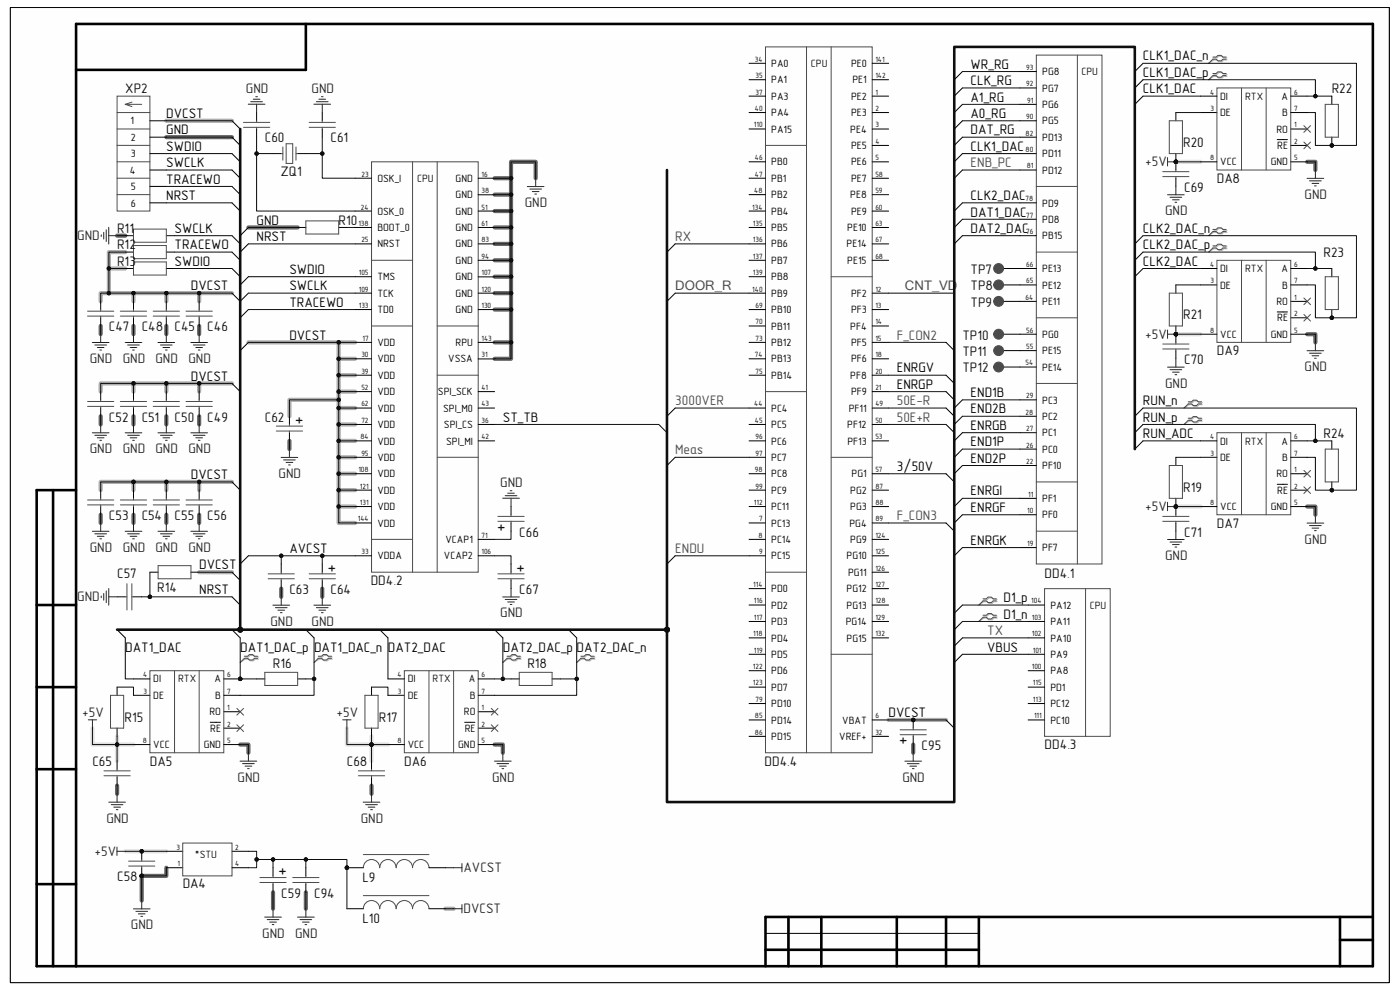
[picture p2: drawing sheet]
<svg xmlns="http://www.w3.org/2000/svg" width="297mm" height="210mm" viewBox="0 0 297 210" stroke-linecap="round" stroke-linejoin="round" font-family="sans-serif">
<defs><g id="words">
<g font-size="3.9" fill="#0e0e0e">
<text x="62.5" y="88.2" transform="rotate(90 62.5 88.2)">+</text>
<text x="107.3" y="112.8" transform="rotate(-90 107.3 112.8)">+</text>
<text x="69.5" y="119.5" transform="rotate(90 69.5 119.5)">+</text>
<text x="109.5" y="119.5" transform="rotate(90 109.5 119.5)">+</text>
<text x="192.6" y="158.1" transform="rotate(-90 192.6 158.1)">+</text>
<text x="59" y="184" transform="rotate(90 59 184)">+</text>
</g>
<g font-size="2.9">
<text x="205.9" y="14.6">WR_RG</text>
<text x="242.5" y="16.3">CLK1_DAC_p</text>
<text x="242.5" y="12.8">CLK1_DAC_n</text>
<text x="205.9" y="21.5">A1_RG</text>
<text x="205.9" y="18.1">CLK_RG</text>
<text x="242.5" y="19.8">CLK1_DAC</text>
<text x="35.3" y="25">DVCST</text>
<text x="35.3" y="28.5">GND</text>
<text x="205.9" y="25">A0_RG</text>
<text x="205.9" y="28.5">DAT_RG</text>
<text x="35.3" y="32">SWDIO</text>
<text x="35.3" y="35.5">SWCLK</text>
<text x="205.9" y="32">CLK1_DAC</text>
<text x="35.3" y="38.9">TRACEWO</text>
<text x="35.3" y="42.4">NRST</text>
<text x="54.4" y="47.7">GND</text>
<text x="205.9" y="45.9">DAT1_DAC</text>
<text x="205.9" y="42.4">CLK2_DAC</text>
<text x="37" y="49.4">SWCLK</text>
<text x="37" y="52.9">TRACEWO</text>
<text x="54.4" y="51.1">NRST</text>
<text x="205.9" y="49.4">DAT2_DAC</text>
<text x="242.5" y="52.9">CLK2_DAC_p</text>
<text x="242.5" y="49.4">CLK2_DAC_n</text>
<text x="37" y="56.3">SWDIO</text>
<text x="61.4" y="58.1">SWDIO</text>
<text x="242.5" y="56.3">CLK2_DAC</text>
<text x="40.5" y="61.6">DVCST</text>
<text x="61.4" y="61.6">SWCLK</text>
<text x="61.4" y="65.1">TRACEWO</text>
<text x="61.4" y="72.1">DVCST</text>
<text x="40.5" y="80.7">DVCST</text>
<text x="190.2" y="82.5">ENRGP</text>
<text x="190.2" y="79">ENRGV</text>
<text x="106.7" y="89.5">ST_TB</text>
<text x="205.9" y="84.2">END1B</text>
<text x="205.9" y="87.7">END2B</text>
<text x="242.5" y="89.5">RUN_p</text>
<text x="242.5" y="86">RUN_n</text>
<text x="205.9" y="94.7">END1P</text>
<text x="205.9" y="91.2">ENRGB</text>
<text x="242.5" y="92.9">RUN_ADC</text>
<text x="40.5" y="101.6">DVCST</text>
<text x="190.2" y="99.9">3/50V</text>
<text x="205.9" y="98.2">END2P</text>
<text x="205.9" y="105.1">ENRGI</text>
<text x="205.9" y="108.6">ENRGF</text>
<text x="61.4" y="117.3">AVCST</text>
<text x="205.9" y="115.6">ENRGK</text>
<text x="42.2" y="120.8">DVCST</text>
<text x="42.2" y="126">NRST</text>
<text x="212.9" y="127.8">D1_p</text>
<text x="212.9" y="131.2">D1_n</text>
<text x="26.6" y="138.2">DAT1_DAC</text>
<text x="51" y="138.2">DAT1_DAC_p</text>
<text x="66.6" y="138.2">DAT1_DAC_n DAT2_DAC</text>
<text x="106.7" y="138.2">DAT2_DAC_p DAT2_DAC_n</text>
<text x="209.4" y="138.2">VBUS</text>
<text x="188.5" y="152.1">DVCST</text>
</g>
<g font-size="2.9" fill="#0e0e0e">
<text x="26.6" y="19.8">XP2</text>
<text x="282.5" y="19.8">R22</text>
<text x="56.2" y="30.2">C60</text>
<text x="70.1" y="30.2">C61</text>
<text x="251" y="31.2">R20</text>
<text x="59.5" y="37.4">ZQ1</text>
<text x="251.2" y="40.7">C69</text>
<text x="258.1" y="38.8">DA8</text>
<text x="71.8" y="47.7">R10</text>
<text x="24.8" y="49.4">R11</text>
<text x="24.8" y="52.9">R12</text>
<text x="24.8" y="56.3">R13</text>
<text x="205.9" y="58.1">TP7</text>
<text x="280.8" y="54.6">R23</text>
<text x="205.9" y="65.1">TP9</text>
<text x="205.9" y="61.6">TP8</text>
<text x="23.1" y="70.3">C47</text>
<text x="30.1" y="70.3">C48</text>
<text x="37" y="70.3">C45</text>
<text x="44" y="70.3">C46</text>
<text x="251" y="67.8">R21</text>
<text x="204.2" y="72.1">TP10</text>
<text x="204.2" y="75.5">TP11</text>
<text x="251.2" y="77.3">C70</text>
<text x="258.1" y="75.4">DA9</text>
<text x="204.2" y="79">TP12</text>
<text x="23.1" y="89.5">C52</text>
<text x="30.1" y="89.5">C51</text>
<text x="37" y="89.5">C50</text>
<text x="44" y="89.5">C49</text>
<text x="56.2" y="89.5">C62</text>
<text x="280.8" y="92.9">R24</text>
<text x="251" y="104.4">R19</text>
<text x="23.1" y="110.3">C53</text>
<text x="30.1" y="110.3">C54</text>
<text x="37" y="110.3">C55</text>
<text x="44" y="110.3">C56</text>
<text x="110.2" y="113.8">C66</text>
<text x="251.2" y="113.8">C71</text>
<text x="258.1" y="112">DA7</text>
<text x="24.8" y="122.5">C57</text>
<text x="33.4" y="125.6">R14</text>
<text x="78.7" y="124.2">DD4.2</text>
<text x="221.6" y="122.5">DD4.1</text>
<text x="61.4" y="126">C63</text>
<text x="70.1" y="126">C64</text>
<text x="110.2" y="126">C67</text>
<text x="57.9" y="141.7">R16</text>
<text x="111.9" y="141.7">R18</text>
<text x="26.4" y="153.1">R15</text>
<text x="80.4" y="153.1">R17</text>
<text x="195.5" y="159.1">C95</text>
<text x="221.6" y="159">DD4.3</text>
<text x="19.6" y="162.6">C65</text>
<text x="31.8" y="162.5">DA5</text>
<text x="73.6" y="162.6">C68</text>
<text x="85.8" y="162.5">DA6</text>
<text x="162.2" y="162.5">DD4.4</text>
<text x="24.8" y="186.9">C58</text>
<text x="38.8" y="188.4">DA4</text>
<text x="59.6" y="190.5">C59</text>
<text x="66.6" y="190.5">C94</text>
<text x="76.9" y="187.2">L9</text>
<text x="76.9" y="195.9">L10</text>
</g>
<g font-size="2.9" fill="#262626">
<text x="52.2" y="19.7">GND</text>
<text x="66.1" y="19.7">GND</text>
<text x="243" y="35.3">+5V</text>
<text x="111.3" y="43.9">GND</text>
<text x="247.2" y="45.7">GND</text>
<text x="276.8" y="42.2">GND</text>
<text x="16.4" y="51">GND</text>
<text x="243" y="71.9">+5V</text>
<text x="19" y="77">GND</text>
<text x="26" y="77">GND</text>
<text x="33" y="77">GND</text>
<text x="40" y="77">GND</text>
<text x="247.2" y="82.3">GND</text>
<text x="276.8" y="78.7">GND</text>
<text x="19" y="96.2">GND</text>
<text x="26" y="96.2">GND</text>
<text x="33" y="96.2">GND</text>
<text x="40" y="96.2">GND</text>
<text x="59.1" y="101.4">GND</text>
<text x="106.1" y="103.3">GND</text>
<text x="243" y="108.5">+5V</text>
<text x="19" y="117.1">GND</text>
<text x="26" y="117.1">GND</text>
<text x="33" y="117.1">GND</text>
<text x="40" y="117.1">GND</text>
<text x="247.2" y="118.8">GND</text>
<text x="276.8" y="115.3">GND</text>
<text x="16.4" y="127.6">GND</text>
<text x="106.1" y="131">GND</text>
<text x="57.4" y="132.7">GND</text>
<text x="66.1" y="132.7">GND</text>
<text x="17.4" y="152.1">+5V</text>
<text x="71.4" y="152.1">+5V</text>
<text x="50.4" y="165.8">GND</text>
<text x="104.4" y="165.8">GND</text>
<text x="191.4" y="165.8">GND</text>
<text x="22.6" y="174.5">GND</text>
<text x="76.5" y="174.5">GND</text>
<text x="20.1" y="181.6">+5V</text>
<text x="98.3" y="185.1">AVCST</text>
<text x="27.8" y="197.1">GND</text>
<text x="98.3" y="193.8">DVCST</text>
<text x="55.6" y="198.9">GND</text>
<text x="62.6" y="198.9">GND</text>
</g>
<g font-size="2.9" fill="#4c4c4c">
<text x="205.9" y="35.5">ENB_PC</text>
<text x="143.3" y="51.1">RX</text>
<text x="190.2" y="72.1">F_CON2</text>
<text x="143.3" y="86">3000VER</text>
<text x="190.2" y="86">50E-R</text>
<text x="190.2" y="89.5">50E+R</text>
<text x="143.3" y="96.4">Meas</text>
<text x="190.2" y="110.3">F_CON3</text>
<text x="143.3" y="117.3">ENDU</text>
<text x="209.4" y="134.7">TX</text>
</g>
<g font-size="2.8" fill="#4c4c4c">
<text x="143.3" y="61.6">DOOR_R</text>
<text x="192" y="61.6">CNT_VD</text>
</g>
<g font-size="2.2">
<text x="163.6" y="14.2">PA0</text>
<text x="163.6" y="17.7">PA1</text>
<text x="180.6" y="14.2">PE0</text>
<text x="180.8" y="17.7">PE1</text>
<text x="221.1" y="16">PG8</text>
<text x="163.6" y="21.2">PA3</text>
<text x="180.6" y="21.2">PE2</text>
<text x="221.1" y="22.9">PG6</text>
<text x="221.1" y="19.4">PG7</text>
<text x="258.9" y="21.2">DI</text>
<text x="271.9" y="21.2">A</text>
<text x="27.7" y="26.4">1</text>
<text x="27.7" y="29.9">2</text>
<text x="163.6" y="24.6">PA4</text>
<text x="163.6" y="28.2">PA15</text>
<text x="180.4" y="28.2">PE4</text>
<text x="180.6" y="24.6">PE3</text>
<text x="221.1" y="29.9">PD13</text>
<text x="221.1" y="26.4">PG5</text>
<text x="258.9" y="24.6">DE</text>
<text x="270.8" y="28.2">RO</text>
<text x="272" y="24.6">B</text>
<text x="27.7" y="33.4">3</text>
<text x="163.6" y="35.1">PB0</text>
<text x="180.6" y="31.6">PE5</text>
<text x="180.6" y="35.1">PE6</text>
<text x="221.1" y="33.4">PD11</text>
<text x="258.9" y="35.1">VCC</text>
<text x="269.6" y="35.1">GND</text>
<text x="271" y="31.6">RE</text>
<text x="27.6" y="36.8">4</text>
<text x="27.7" y="40.3">5</text>
<text x="80.1" y="38.6">OSK_I</text>
<text x="96.6" y="38.6">GND</text>
<text x="163.6" y="38.6">PB1</text>
<text x="180.6" y="38.6">PE7</text>
<text x="221.1" y="36.8">PD12</text>
<text x="27.7" y="43.8">6</text>
<text x="80.1" y="45.6">OSK_0</text>
<text x="96.6" y="42.1">GND</text>
<text x="96.6" y="45.6">GND</text>
<text x="163.6" y="42.1">PB2</text>
<text x="163.6" y="45.6">PB4</text>
<text x="180.4" y="42.1">PE8</text>
<text x="180.6" y="45.6">PE9</text>
<text x="221.1" y="47.3">PD8</text>
<text x="221.1" y="43.8">PD9</text>
<text x="80.1" y="52.5">NRST</text>
<text x="80.1" y="49">BOOT_0</text>
<text x="96.6" y="49">GND</text>
<text x="96.6" y="52.5">GND</text>
<text x="163.6" y="49">PB5</text>
<text x="163.6" y="52.5">PB6</text>
<text x="179.6" y="52.5">PE14</text>
<text x="179.7" y="49">PE10</text>
<text x="221.1" y="50.8">PB15</text>
<text x="80.1" y="59.5">TMS</text>
<text x="96.6" y="56">GND</text>
<text x="96.6" y="59.5">GND</text>
<text x="163.6" y="56">PB7</text>
<text x="163.6" y="59.5">PB8</text>
<text x="179.7" y="56">PE15</text>
<text x="221.1" y="57.7">PE13</text>
<text x="258.9" y="57.7">DI</text>
<text x="271.9" y="57.7">A</text>
<text x="80.1" y="62.9">TCK</text>
<text x="96.6" y="62.9">GND</text>
<text x="163.6" y="62.9">PB9</text>
<text x="180.6" y="62.9">PF2</text>
<text x="221.1" y="64.7">PE11</text>
<text x="221.1" y="61.2">PE12</text>
<text x="258.9" y="61.2">DE</text>
<text x="270.8" y="64.7">RO</text>
<text x="272" y="61.2">B</text>
<text x="80.1" y="66.4">TD0</text>
<text x="96.6" y="66.4">GND</text>
<text x="163.6" y="66.4">PB10</text>
<text x="163.6" y="69.9">PB11</text>
<text x="180.4" y="69.9">PF4</text>
<text x="180.6" y="66.4">PF3</text>
<text x="221.1" y="71.7">PG0</text>
<text x="258.9" y="71.7">VCC</text>
<text x="269.6" y="71.7">GND</text>
<text x="271" y="68.2">RE</text>
<text x="80.1" y="73.4">VDD</text>
<text x="80.1" y="76.9">VDD</text>
<text x="95.1" y="76.9">VSSA</text>
<text x="96.6" y="73.4">RPU</text>
<text x="163.6" y="73.4">PB12</text>
<text x="163.6" y="76.9">PB13</text>
<text x="180.6" y="73.4">PF5</text>
<text x="180.6" y="76.9">PF6</text>
<text x="221.1" y="75.1">PE15</text>
<text x="80.1" y="80.4">VDD</text>
<text x="80.1" y="83.9">VDD</text>
<text x="92.9" y="83.9">SPI_SCK</text>
<text x="163.6" y="80.4">PB14</text>
<text x="180.4" y="80.4">PF8</text>
<text x="180.6" y="83.9">PF9</text>
<text x="221.1" y="78.6">PE14</text>
<text x="80.1" y="87.3">VDD</text>
<text x="94" y="87.3">SPI_M0</text>
<text x="163.6" y="87.3">PC4</text>
<text x="180.1" y="87.3">PF11</text>
<text x="221.1" y="89.1">PC2</text>
<text x="221.1" y="85.6">PC3</text>
<text x="80.1" y="90.8">VDD</text>
<text x="80.1" y="94.3">VDD</text>
<text x="94.2" y="90.8">SPI_CS</text>
<text x="94.7" y="94.3">SPI_MI</text>
<text x="163.6" y="90.8">PC5</text>
<text x="163.6" y="94.3">PC6</text>
<text x="179.7" y="90.8">PF12</text>
<text x="179.8" y="94.3">PF13</text>
<text x="221.1" y="92.5">PC1</text>
<text x="258.9" y="94.3">DI</text>
<text x="271.9" y="94.3">A</text>
<text x="80.1" y="97.8">VDD</text>
<text x="80.1" y="101.3">VDD</text>
<text x="163.6" y="97.8">PC7</text>
<text x="163.6" y="101.3">PC8</text>
<text x="180.7" y="101.3">PG1</text>
<text x="221.1" y="99.5">PF10</text>
<text x="221.1" y="96.1">PC0</text>
<text x="258.9" y="97.8">DE</text>
<text x="270.8" y="101.3">RO</text>
<text x="272" y="97.8">B</text>
<text x="80.1" y="104.7">VDD</text>
<text x="163.6" y="104.7">PC9</text>
<text x="180.4" y="104.7">PG2</text>
<text x="221.1" y="106.5">PF1</text>
<text x="271" y="104.7">RE</text>
<text x="80.1" y="108.2">VDD</text>
<text x="80.1" y="111.7">VDD</text>
<text x="163.6" y="111.7">PC13</text>
<text x="163.6" y="108.2">PC11</text>
<text x="180.2" y="111.7">PG4</text>
<text x="180.4" y="108.2">PG3</text>
<text x="221.1" y="110">PF0</text>
<text x="258.9" y="108.2">VCC</text>
<text x="269.6" y="108.2">GND</text>
<text x="80.1" y="118.7">VDDA</text>
<text x="94.2" y="118.7">VCAP2</text>
<text x="94.5" y="115.2">VCAP1</text>
<text x="163.6" y="115.2">PC14</text>
<text x="163.6" y="118.7">PC15</text>
<text x="179.6" y="118.7">PG10</text>
<text x="180.4" y="115.2">PG9</text>
<text x="221.1" y="116.9">PF7</text>
<text x="163.6" y="125.6">PD0</text>
<text x="179.6" y="125.6">PG12</text>
<text x="179.9" y="122.2">PG11</text>
<text x="163.6" y="129.1">PD2</text>
<text x="179.6" y="129.1">PG13</text>
<text x="222.8" y="129.1">PA12</text>
<text x="163.6" y="132.6">PD3</text>
<text x="163.6" y="136.1">PD4</text>
<text x="179.5" y="132.6">PG14</text>
<text x="179.6" y="136.1">PG15</text>
<text x="222.8" y="136.1">PA10</text>
<text x="222.8" y="132.6">PA11</text>
<text x="163.6" y="139.6">PD5</text>
<text x="163.6" y="143">PD6</text>
<text x="222.8" y="143">PA8</text>
<text x="222.8" y="139.6">PA9</text>
<text x="32.5" y="148.3">DE</text>
<text x="32.5" y="144.8">DI</text>
<text x="45.5" y="144.8">A</text>
<text x="45.7" y="148.3">B</text>
<text x="86.5" y="148.3">DE</text>
<text x="86.5" y="144.8">DI</text>
<text x="99.5" y="144.8">A</text>
<text x="99.7" y="148.3">B</text>
<text x="163.6" y="146.5">PD7</text>
<text x="222.8" y="146.5">PD1</text>
<text x="44.4" y="151.8">RO</text>
<text x="44.6" y="155.2">RE</text>
<text x="98.4" y="151.8">RO</text>
<text x="98.6" y="155.2">RE</text>
<text x="163.6" y="150">PD10</text>
<text x="163.6" y="153.5">PD14</text>
<text x="178.7" y="153.5">VBAT</text>
<text x="222.8" y="153.5">PC10</text>
<text x="222.8" y="150">PC12</text>
<text x="32.5" y="158.7">VCC</text>
<text x="43.2" y="158.7">GND</text>
<text x="86.5" y="158.7">VCC</text>
<text x="97.2" y="158.7">GND</text>
<text x="163.6" y="157">PD15</text>
<text x="178.1" y="157">VREF+</text>
</g>
<g font-size="2.2" fill="#0e0e0e">
<text x="172" y="14.2">CPU</text>
<text x="229.4" y="16">CPU</text>
<text x="264.2" y="21.2">RTX</text>
<text x="88.5" y="38.6">CPU</text>
<text x="264.2" y="57.7">RTX</text>
<text x="264.2" y="94.3">RTX</text>
<text x="231.2" y="129.1">CPU</text>
<text x="37.8" y="144.8">RTX</text>
<text x="91.8" y="144.8">RTX</text>
<text x="41.4" y="182.1">*STU</text>
</g>
<g font-size="1.6">
<text x="160.1" y="13.1">34</text>
<text x="160.3" y="16.6">35</text>
<text x="185.7" y="13.1">141</text>
<text x="185.7" y="16.6">142</text>
<text x="217.7" y="14.9">93</text>
<text x="160.1" y="23.5">40</text>
<text x="160.3" y="20.1">37</text>
<text x="185.7" y="20.1">1</text>
<text x="185.7" y="23.5">2</text>
<text x="217.7" y="18.3">92</text>
<text x="217.9" y="21.8">91</text>
<text x="256.7" y="20.1">4</text>
<text x="256.8" y="23.5">3</text>
<text x="274.5" y="20.1">6</text>
<text x="274.5" y="23.5">7</text>
<text x="159.9" y="27">110</text>
<text x="185.7" y="27">3</text>
<text x="217.6" y="28.8">82</text>
<text x="217.7" y="25.3">90</text>
<text x="274.5" y="27">1</text>
<text x="160.1" y="34">46</text>
<text x="185.7" y="30.5">4</text>
<text x="185.7" y="34">5</text>
<text x="217.6" y="32.3">80</text>
<text x="217.8" y="35.7">81</text>
<text x="256.7" y="34">8</text>
<text x="274.5" y="30.5">2</text>
<text x="274.5" y="34">5</text>
<text x="76.7" y="37.5">23</text>
<text x="102.2" y="37.5">16</text>
<text x="102.2" y="41">38</text>
<text x="160" y="41">48</text>
<text x="160.1" y="37.5">47</text>
<text x="185.7" y="37.5">58</text>
<text x="185.7" y="41">59</text>
<text x="76" y="47.9">138</text>
<text x="76.6" y="44.4">24</text>
<text x="102.2" y="44.4">51</text>
<text x="102.2" y="47.9">61</text>
<text x="159.6" y="44.4">134</text>
<text x="159.7" y="47.9">135</text>
<text x="185.7" y="44.4">60</text>
<text x="185.7" y="47.9">63</text>
<text x="217.6" y="42.7">78</text>
<text x="217.7" y="46.2">77</text>
<text x="76.7" y="51.4">25</text>
<text x="102.2" y="51.4">83</text>
<text x="159.7" y="51.4">136</text>
<text x="185.7" y="51.4">67</text>
<text x="217.7" y="49.7">76</text>
<text x="76.1" y="58.4">105</text>
<text x="102.2" y="54.9">94</text>
<text x="102.2" y="58.4">107</text>
<text x="159.7" y="54.9">137</text>
<text x="159.7" y="58.4">139</text>
<text x="185.7" y="54.9">68</text>
<text x="217.7" y="56.6">66</text>
<text x="256.7" y="56.6">4</text>
<text x="274.5" y="56.6">6</text>
<text x="76.1" y="61.8">109</text>
<text x="76.1" y="65.3">133</text>
<text x="102.2" y="61.8">120</text>
<text x="102.2" y="65.3">130</text>
<text x="159.6" y="61.8">140</text>
<text x="160.3" y="65.3">69</text>
<text x="185.7" y="61.8">12</text>
<text x="185.7" y="65.3">13</text>
<text x="217.6" y="63.6">64</text>
<text x="217.7" y="60.1">65</text>
<text x="256.8" y="60.1">3</text>
<text x="274.5" y="63.6">1</text>
<text x="274.5" y="60.1">7</text>
<text x="160.3" y="68.8">70</text>
<text x="185.7" y="68.8">14</text>
<text x="217.7" y="70.6">56</text>
<text x="256.7" y="70.6">8</text>
<text x="274.5" y="67.1">2</text>
<text x="274.5" y="70.6">5</text>
<text x="76.7" y="75.8">30</text>
<text x="76.9" y="72.3">17</text>
<text x="102.2" y="75.8">31</text>
<text x="102.2" y="72.3">143</text>
<text x="160.1" y="75.8">74</text>
<text x="160.3" y="72.3">73</text>
<text x="185.7" y="72.3">15</text>
<text x="185.7" y="75.8">18</text>
<text x="217.6" y="77.5">54</text>
<text x="217.7" y="74">55</text>
<text x="76.7" y="79.2">39</text>
<text x="76.7" y="82.8">52</text>
<text x="102.2" y="82.8">41</text>
<text x="160.3" y="79.2">75</text>
<text x="185.7" y="79.2">20</text>
<text x="185.7" y="82.8">21</text>
<text x="76.7" y="86.2">62</text>
<text x="76.7" y="89.7">72</text>
<text x="102.2" y="89.7">36</text>
<text x="102.2" y="86.2">43</text>
<text x="160" y="86.2">44</text>
<text x="160.1" y="89.7">45</text>
<text x="185.7" y="86.2">49</text>
<text x="185.7" y="89.7">50</text>
<text x="217.6" y="88">28</text>
<text x="217.7" y="84.5">29</text>
<text x="76.5" y="93.2">84</text>
<text x="102.2" y="93.2">42</text>
<text x="160.3" y="93.2">96</text>
<text x="185.7" y="93.2">53</text>
<text x="217.7" y="95">26</text>
<text x="217.7" y="91.4">27</text>
<text x="256.7" y="93.2">4</text>
<text x="274.5" y="93.2">6</text>
<text x="76" y="100.2">108</text>
<text x="76.7" y="96.7">95</text>
<text x="160.1" y="100.2">98</text>
<text x="160.3" y="96.7">97</text>
<text x="185.7" y="100.2">57</text>
<text x="217.7" y="98.4">22</text>
<text x="256.8" y="96.7">3</text>
<text x="274.5" y="100.2">1</text>
<text x="274.5" y="96.7">7</text>
<text x="76.4" y="103.6">121</text>
<text x="76.4" y="107.1">131</text>
<text x="159.9" y="107.1">112</text>
<text x="160.3" y="103.6">99</text>
<text x="185.7" y="103.6">87</text>
<text x="185.7" y="107.1">88</text>
<text x="218.1" y="105.4">11</text>
<text x="256.7" y="107.1">8</text>
<text x="274.5" y="103.6">2</text>
<text x="274.5" y="107.1">5</text>
<text x="75.9" y="110.6">144</text>
<text x="161" y="110.6">7</text>
<text x="185.7" y="110.6">89</text>
<text x="217.9" y="108.9">10</text>
<text x="76.7" y="117.6">33</text>
<text x="102.2" y="114.1">71</text>
<text x="102.2" y="117.6">106</text>
<text x="160.9" y="114.1">8</text>
<text x="161" y="117.6">9</text>
<text x="185.7" y="114.1">124</text>
<text x="185.7" y="117.6">125</text>
<text x="217.9" y="115.8">19</text>
<text x="159.8" y="124.5">114</text>
<text x="185.7" y="121.1">126</text>
<text x="185.7" y="124.5">127</text>
<text x="159.9" y="128">116</text>
<text x="159.9" y="131.5">117</text>
<text x="185.7" y="128">128</text>
<text x="185.7" y="131.5">129</text>
<text x="218.8" y="128">104</text>
<text x="218.9" y="131.5">103</text>
<text x="159.8" y="135">118</text>
<text x="185.7" y="135">132</text>
<text x="218.9" y="135">102</text>
<text x="30.4" y="143.7">4</text>
<text x="48.2" y="143.7">6</text>
<text x="84.3" y="143.7">4</text>
<text x="102.2" y="143.7">6</text>
<text x="159.7" y="141.9">122</text>
<text x="159.9" y="138.5">119</text>
<text x="218.9" y="141.9">100</text>
<text x="219.1" y="138.5">101</text>
<text x="30.4" y="147.2">3</text>
<text x="48.2" y="147.2">7</text>
<text x="84.4" y="147.2">3</text>
<text x="102.2" y="147.2">7</text>
<text x="159.7" y="145.4">123</text>
<text x="160.3" y="148.9">79</text>
<text x="219.1" y="148.9">113</text>
<text x="219.1" y="145.4">115</text>
<text x="48.2" y="154.1">2</text>
<text x="48.2" y="150.7">1</text>
<text x="102.2" y="154.1">2</text>
<text x="102.2" y="150.7">1</text>
<text x="160.1" y="152.4">85</text>
<text x="160.1" y="155.9">86</text>
<text x="185.7" y="152.4">6</text>
<text x="185.7" y="155.9">32</text>
<text x="219.4" y="152.4">111</text>
<text x="30.3" y="157.6">8</text>
<text x="48.2" y="157.6">5</text>
<text x="84.3" y="157.6">8</text>
<text x="102.2" y="157.6">5</text>
<text x="37.4" y="180.3">3</text>
<text x="37.6" y="183.7">1</text>
<text x="49.9" y="180.3">2</text>
<text x="49.9" y="183.7">4</text>
</g>
<text font-size=".3" x="9.2" y="205.1">ALTIUM GOSTBOM2.0 KEV</text>
</g></defs>
<path d="M2.2 1.6h292.5v206.8h-292.5z" fill-rule="evenodd" fill="#fefefe"/>
<path d="M2.2 1.6h292.5v206.8h-292.5z" fill="none" stroke="#000" stroke-width=".21"/>
<path d="M2.2 1.6h292.5v206.8h-292.5z" fill-rule="evenodd" fill="#fefefe"/>
<g fill="none" stroke="#000" stroke-width=".21">
<path d="M2.2 1.6h292.5v206.8h-292.5zM216.4 18.7h3.5M216.4 15.2h3.5M75.3 37.8h3.5M101.5 37.8h3.4M216.4 32.6h3.5M216.4 36.1h3.5M216.4 29.1h3.5M216.4 25.6h3.5M216.4 22.1h3.5M75.3 44.8h3.5M75.3 51.7h3.5"/>
<path d="M75.3 48.3h3.5M75.3 58.7h3.5M101.4 41.3h3.6M101.4 58.7h3.6M101.5 44.8h3.4M101.5 51.7h3.4M101.5 48.3h3.4M101.5 55.2h3.4M216.4 57h3.5M216.4 50h3.5M216.4 46.5h3.5M216.4 43h3.5"/>
<path d="M75.3 72.6h3.5M75.3 76.1h3.5M75.3 79.6h3.5M75.3 62.2h3.5M75.3 65.7h3.5M101.4 76.1h3.6M101.5 72.6h3.4M101.5 62.2h3.4M101.5 65.7h3.4M216.4 77.9h3.5M216.4 74.4h3.5M216.4 70.9h3.5"/>
<path d="M216.4 63.9h3.5M216.4 60.4h3.5M75.3 83.1h3.5M75.3 90h3.5M75.3 93.5h3.5M75.3 86.6h3.5M75.3 97h3.5M101.5 90h3.4M101.5 83.1h3.4M101.5 93.5h3.4M101.5 86.6h3.4M216.4 98.8h3.5"/>
<path d="M216.4 95.3h3.5M216.4 91.8h3.5M216.4 88.3h3.5M216.4 84.8h3.5M75.3 117.9h3.5M75.3 100.5h3.5M75.3 104h3.5M75.3 107.5h3.5M75.3 110.9h3.5M101.5 117.9h3.4M101.5 114.4h3.4M216.4 109.2h3.5"/>
<path d="M216.4 105.7h3.5M216.4 116.2h3.5M218.1 138.8h3.5M218.1 135.3h3.5M218.1 131.8h3.5M218.1 128.4h3.5M218.1 142.3h3.5M218.1 152.7h3.5M218.1 149.2h3.5M218.1 145.8h3.5M162.4 198h45.3"/>
</g>
<g fill="none" stroke="#686868" stroke-width=".89">
<path d="M35.3 29.1h13.9M104.9 37.8h3.5v38.3h-3.5M108.4 37.8v-3.5h5.2v3.5M277.3 34.3h1.8v1.8M24.8 50h1.8M52.7 48.3h10.4M104.9 41.3h3.5M104.9 44.8h3.5M104.9 48.3h3.5M104.9 51.7h3.5M104.9 55.2h3.5M104.9 58.7h3.5"/>
<path d="M21.4 69.1v1.8M28.3 69.1v1.8M35.3 69.1v1.8M42.3 69.1v1.8M104.9 62.2h3.5M104.9 65.7h3.5M104.9 72.6h3.5M277.3 70.9h1.8v1.7M21.4 88.3v1.7M28.3 88.3v1.7M35.3 88.3v1.7M42.3 88.3v1.7"/>
<path d="M61.4 93.5v1.8M21.4 109.2v1.7M28.3 109.2v1.7M35.3 109.2v1.7M42.3 109.2v1.7M277.3 107.5h1.8v1.7M59.7 124.9v1.7M68.4 124.9v1.7M51 158h1.7v1.7M104.9 158h1.8v1.7M193.7 158v1.7M24.8 166.7v1.7"/>
<path d="M78.8 166.7v1.7M35.3 184.1v1.7h-5.2v5.2M57.9 189.3v3.5M64.9 189.3v3.5"/>
</g>
<path d="M249.5 34.3h5.2M249.5 70.9h5.2M249.5 107.5h5.2M19.6 154.5v3.5h8.7M24.8 156.2v5.2M73.6 154.5v3.5h8.7M78.8 156.2v5.2M26.6 180.6h8.7" fill="none" stroke="#e2e2e2" stroke-width=".89"/>
<g fill="none" stroke="#aeaeae" stroke-width=".89">
<path d="M35.3 25.6h13.9M23.1 57h3.5M26.6 53.5h-3.5v8.7M21.4 63.9v-1.7h6.9v1.7M28.3 62.2h14v1.7M35.3 62.2v1.7M42.3 62.2h6.9M52.7 72.6h22.6M71.9 72.6v38.3h3.4M71.9 76.1h3.4M71.9 79.6h3.4M21.4 83.1v-1.8h6.9v1.8"/>
<path d="M28.3 81.3h14v1.8M35.3 81.3v1.8M42.3 81.3h6.9M71.9 84.8h-10.5v3.5M71.9 83.1h3.4M71.9 86.6h3.4M71.9 90h3.4M71.9 93.5h3.4M71.9 97h3.4M28.3 102.2h14v1.8M28.3 102.2h-6.9v1.8M28.3 102.2v1.8"/>
<path d="M35.3 102.2v1.8M42.3 102.2h6.9M71.9 100.5h3.4M71.9 104h3.4M71.9 107.5h3.4M42.3 121.4h6.9M188.5 152.7h12.2M94.5 192.8h1.7"/>
</g>
<g fill="none" stroke="#000" stroke-width=".55">
<path d="M64.9 5.1v9.7h-48.8M7.8 104h8.3M7.8 104v101h283.5v-199.9h-275.2v199.9M11.3 104v101M7.8 128.3h8.3M7.8 145.8h8.3M7.8 163.2h8.3M7.8 187.6h8.3M167.3 194.5v10.5M174.2 194.5v10.5M190.3 194.5v10.5M200.7 194.5v10.5"/>
<path d="M207.7 194.5v10.5M284.3 194.5v10.5M284.3 199.4h7M291.3 194.5h-128.9v10.5M162.4 201.5h45.3"/>
</g>
<g fill="none" stroke="#4c4c4c" stroke-width=".21">
<path d="M219.9 11.7h13.9v107.9h-13.9zM228.6 11.7v107.9M78.8 34.3h22.7v87.1h-22.7zM87.5 34.3v87.1M92.7 34.3v87.1M219.9 39.5h8.7M78.8 55.2h8.7M219.9 53.5h8.7M78.8 69.2h8.7M92.7 69.2h8.8M92.7 79.6h8.8M219.9 67.4h8.7"/>
<path d="M92.7 97h8.8M219.9 81.3h8.7M78.8 114.4h8.7M219.9 102.2h8.7M219.9 112.7h8.7M221.6 124.9h13.9v31.3h-13.9zM230.3 124.9v31.3"/>
</g>
<circle cx="51" cy="144" r=".35" fill="#0e0e0e"/>
<circle cx="51" cy="144" r=".35" fill="none" stroke="#0e0e0e" stroke-width=".21"/>
<path d="M28.3 147.5h3.5M28.3 144h3.5M44.6 153.2h2.2M47.5 154.5h3.5M47.5 151h3.5M47.5 144h3.5M47.5 158h3.5" fill="none" stroke="#000" stroke-width=".21"/>
<path d="M31.8 142.3h15.7v17.4h-15.7z" fill="none" stroke="#4c4c4c" stroke-width=".21"/>
<circle cx="51" cy="144" r=".35" fill="#0e0e0e"/>
<circle cx="51" cy="144" r=".35" fill="none" stroke="#0e0e0e" stroke-width=".21"/>
<g fill="none" stroke="#000" stroke-width=".21">
<path d="M254.7 23.9h3.5M254.7 20.4h3.5M254.7 34.3h3.5M271 29.6h2.1M273.8 23.9h3.5M273.8 30.9h3.5M273.8 27.4h3.5M273.8 20.4h3.5M273.8 34.3h3.5M24.8 145.8v1.7M24.8 154.5v1.7M28.3 158h3.5"/>
<path d="M47.5 147.5h3.5M24.8 161.4v1.8M24.8 164.9v1.8"/>
</g>
<g fill="none" stroke="#4c4c4c" stroke-width=".21">
<path d="M258.2 18.7h15.6v17.4h-15.6zM263.4 18.7v17.4M268.6 18.7v17.4M23.4 147.5h2.8v7h-2.8zM37 142.3v17.4M42.3 142.3v17.4M50.2 150.3l1.5 1.4M50.2 153.8l1.5 1.4M51.7 150.3l-1.5 1.4M51.7 153.8l-1.5 1.4M22.1 164.6h5.5M22.1 163.5h5.5"/>
<path d="M24.8 163.2v.3M24.8 164.6v.3"/>
</g>
<path d="M52.7 159.7v1.8M23.1 170.2h3.5M23.6 170.7h2.5M24.1 171.2h1.4M24.7 171.8h.3M24.8 168.4v1.8M50.9 161.5h3.6M51.5 162h2.4M52 162.5h1.4M52.5 163.1h.4" fill="none" stroke="#262626" stroke-width=".21"/>
<circle cx="249.5" cy="34.3" r=".35" fill="#0e0e0e"/>
<circle cx="249.5" cy="34.3" r=".35" fill="none" stroke="#0e0e0e" stroke-width=".21"/>
<path d="M249.5 34.3v1.8M249.5 37.8v1.7" fill="none" stroke="#000" stroke-width=".21"/>
<circle cx="249.5" cy="34.3" r=".35" fill="#0e0e0e"/>
<circle cx="249.5" cy="34.3" r=".35" fill="none" stroke="#0e0e0e" stroke-width=".21"/>
<path d="M246.7 37.5h5.5M246.7 36.4h5.5M249.5 36.1v.3M249.5 37.5v.3" fill="none" stroke="#4c4c4c" stroke-width=".21"/>
<circle cx="249.5" cy="34.3" r=".35" fill="#0e0e0e"/>
<circle cx="249.5" cy="34.3" r=".35" fill="none" stroke="#0e0e0e" stroke-width=".21"/>
<path d="M249.5 32.6v1.7" fill="none" stroke="#000" stroke-width=".21"/>
<circle cx="249.5" cy="34.3" r=".35" fill="#0e0e0e"/>
<circle cx="249.5" cy="34.3" r=".35" fill="none" stroke="#0e0e0e" stroke-width=".21"/>
<path d="M249.5 23.9v1.7M254.7 57h3.5M273.8 57h3.5M254.7 60.4h3.5M254.7 70.9h3.5M271 66.2h2.1M273.8 60.4h3.5M273.8 67.4h3.5M273.8 63.9h3.5M273.8 70.9h3.5" fill="none" stroke="#000" stroke-width=".21"/>
<path d="M248.1 25.6h2.8v7h-2.8zM276.6 26.7l1.4 1.4M276.6 30.1l1.4 1.4M278 26.7l-1.4 1.4M278 30.1l-1.4 1.4M258.2 55.2h15.6v17.4h-15.6zM263.4 55.2v17.4M268.6 55.2v17.4" fill="none" stroke="#4c4c4c" stroke-width=".21"/>
<path d="M249.5 39.5v1.8M277.3 37.8h3.5M277.8 38.4h2.5M278.4 38.9h1.4M278.9 39.4h.3M279.1 36.1v1.7M247.7 41.3h3.5M248.2 41.8h2.5M248.8 42.4h1.4M249.3 42.9h.3" fill="none" stroke="#262626" stroke-width=".21"/>
<circle cx="249.5" cy="70.9" r=".35" fill="#0e0e0e"/>
<circle cx="249.5" cy="70.9" r=".35" fill="none" stroke="#0e0e0e" stroke-width=".21"/>
<path d="M249.5 70.9v1.7M249.5 74.4v1.7" fill="none" stroke="#000" stroke-width=".21"/>
<circle cx="249.5" cy="70.9" r=".35" fill="#0e0e0e"/>
<circle cx="249.5" cy="70.9" r=".35" fill="none" stroke="#0e0e0e" stroke-width=".21"/>
<path d="M246.7 74h5.5M246.7 73h5.5M249.5 72.6v.4M249.5 74v.4" fill="none" stroke="#4c4c4c" stroke-width=".21"/>
<circle cx="249.5" cy="70.9" r=".35" fill="#0e0e0e"/>
<circle cx="249.5" cy="70.9" r=".35" fill="none" stroke="#0e0e0e" stroke-width=".21"/>
<path d="M249.5 69.2v1.7" fill="none" stroke="#000" stroke-width=".21"/>
<circle cx="249.5" cy="70.9" r=".35" fill="#0e0e0e"/>
<circle cx="249.5" cy="70.9" r=".35" fill="none" stroke="#0e0e0e" stroke-width=".21"/>
<path d="M26.6 50h1.7M26.6 53.5h1.7M26.6 57h1.7M35.3 50h1.7M35.3 53.5h1.7M35.3 57h1.7M249.5 60.4v1.8M31.8 121.4h1.7M40.5 121.4h1.8M73.6 192.8h3.5M91 192.8h3.5" fill="none" stroke="#000" stroke-width=".21"/>
<path d="M28.3 48.6h7v2.8h-7zM28.3 52.1h7v2.8h-7zM28.3 55.6h7v2.8h-7zM248.1 62.2h2.8v7h-2.8zM33.5 120h7v2.8h-7zM77.1 190h13.9M77.1 192.8a1.74 1.74 0 0 1 1.7-1.8 1.74 1.74 0 0 1 1.8 1.8 1.74 1.74 0 0 1 1.7-1.8 1.74 1.74 0 0 1 1.7 1.8 1.74 1.74 0 0 1 1.8-1.8 1.74 1.74 0 0 1 1.7 1.8 1.74 1.74 0 0 1 1.8-1.8 1.74 1.74 0 0 1 1.7 1.8" fill="none" stroke="#4c4c4c" stroke-width=".21"/>
<circle cx="30.1" cy="180.6" r=".35" fill="#0e0e0e"/>
<circle cx="30.1" cy="180.6" r=".35" fill="none" stroke="#0e0e0e" stroke-width=".21"/>
<circle cx="30.1" cy="185.8" r=".35" fill="#0e0e0e"/>
<circle cx="30.1" cy="185.8" r=".35" fill="none" stroke="#0e0e0e" stroke-width=".21"/>
<path d="M30.1 180.6v1.7" fill="none" stroke="#000" stroke-width=".21"/>
<circle cx="30.1" cy="180.6" r=".35" fill="#0e0e0e"/>
<circle cx="30.1" cy="180.6" r=".35" fill="none" stroke="#0e0e0e" stroke-width=".21"/>
<path d="M30.1 184.1v1.7" fill="none" stroke="#000" stroke-width=".21"/>
<circle cx="30.1" cy="185.8" r=".35" fill="#0e0e0e"/>
<circle cx="30.1" cy="185.8" r=".35" fill="none" stroke="#0e0e0e" stroke-width=".21"/>
<path d="M38.8 178.8h10.4v7h-10.4zM27.3 182.7h5.6M27.3 183.7h5.6M30.1 182.3v.4M30.1 183.7v.4" fill="none" stroke="#4c4c4c" stroke-width=".21"/>
<path d="M35.3 180.6h3.5M35.3 184.1h3.5M49.2 180.6h3.5M49.2 184.1h3.5" fill="none" stroke="#000" stroke-width=".21"/>
<g fill="none" stroke="#262626" stroke-width=".21">
<path d="M24.8 179.7v1.8M24.8 180.6h1.8M28.3 192.8h3.5M28.8 193.3h2.5M29.4 193.9h1.4M29.9 194.4h.3M30.1 191v1.8M56.2 194.6h3.5M56.7 195.1h2.5M57.2 195.6h1.4M57.8 196.1h.3M57.9 192.8v1.8"/>
<path d="M63.1 194.6h3.6M63.6 195.1h2.5M64.2 195.6h1.4M64.7 196.1h.4M64.9 192.8v1.8"/>
</g>
<circle cx="73.6" cy="184.1" r=".35" fill="#0e0e0e"/>
<circle cx="73.6" cy="184.1" r=".35" fill="none" stroke="#0e0e0e" stroke-width=".21"/>
<path d="M77.1 184.1a1.74 1.74 0 0 1 1.7-1.8 1.74 1.74 0 0 1 1.8 1.8 1.74 1.74 0 0 1 1.7-1.8 1.74 1.74 0 0 1 1.7 1.8 1.74 1.74 0 0 1 1.8-1.8 1.74 1.74 0 0 1 1.7 1.8 1.74 1.74 0 0 1 1.8-1.8 1.74 1.74 0 0 1 1.7 1.8" fill="none" stroke="#4c4c4c" stroke-width=".21"/>
<path d="M73.6 184.1h3.5" fill="none" stroke="#000" stroke-width=".21"/>
<circle cx="73.6" cy="184.1" r=".35" fill="#0e0e0e"/>
<circle cx="73.6" cy="184.1" r=".35" fill="none" stroke="#0e0e0e" stroke-width=".21"/>
<g fill="none" stroke="#000" stroke-width=".21">
<path d="M204.2 15.2l-1.8 1.7M204.2 18.7l-1.8 1.7M242.5 13.4l-1.8 1.8M242.5 16.9l-1.8 1.8M31.8 32.6h3.5M31.8 25.6h3.5M31.8 29.1h3.5M31.8 36.1h3.5M31.8 39.5h3.5M49.2 25.6l1.8 1.8M49.2 29.1l1.8 1.7M49.2 32.6l1.8 1.7"/>
<path d="M49.2 36.1l1.8 1.7M49.2 39.5l1.8 1.8M57.9 32.6h1.8M63.1 32.6h1.8M204.2 22.1l-1.8 1.8M204.2 25.6l-1.8 1.8M204.2 29.1l-1.8 1.8M204.2 32.6l-1.8 1.7M204.2 36.1l-1.8 1.7M242.5 20.4l-1.8 1.7M31.8 43h3.5M49.2 43l1.8 1.8"/>
<path d="M49.2 50l1.8 1.7M49.2 53.5l1.8 1.7M49.2 57l1.8 1.7M52.7 51.7l-1.7 1.8M52.7 58.7l-1.7 1.7M52.7 48.3l-1.7 1.7M63.1 48.3h1.8M71.9 48.3h1.7M204.2 43l-1.8 1.8M21.4 63.9v1.8M21.4 67.4v1.7M28.3 63.9v1.8"/>
<path d="M28.3 67.4v1.7M35.3 63.9v1.8M35.3 67.4v1.7M42.3 63.9v1.8M42.3 67.4v1.7M49.2 62.2l1.8 1.7 1.7-1.7M52.7 65.7l-1.7 1.7M52.7 72.6l-1.7 1.8M21.4 83.1v1.7M21.4 86.6v1.7M28.3 83.1v1.7M28.3 86.6v1.7"/>
<path d="M35.3 83.1v1.7M35.3 86.6v1.7M42.3 83.1v1.7M42.3 86.6v1.7M49.2 81.3l1.8 1.8M61.4 88.3v1.7M61.4 91.8v1.7M254.7 97h3.5M254.7 93.5h3.5M273.8 97h3.5M273.8 93.5h3.5M21.4 104v1.7"/>
<path d="M21.4 107.5v1.7M28.3 104v1.7M28.3 107.5v1.7M35.3 104v1.7M35.3 107.5v1.7M42.3 104v1.7M42.3 107.5v1.7M49.2 102.2l1.8 1.8M52.7 117.9l-1.7 1.7M59.7 119.6v1.8M254.7 107.5h3.5M271 102.7h2.1"/>
<path d="M273.8 104h3.5M273.8 100.5h3.5M273.8 107.5h3.5M24.8 126.6h1.8M24.8 133.6l1.8 1.7M28.3 126.6h1.8M49.2 121.4l1.8 1.7M49.2 126.6l1.8 1.7M49.2 133.6l1.8 1.7M59.7 123.1v1.8M64.9 133.6l1.7 1.7M91 184.1h3.5"/>
</g>
<g fill="none" stroke="#4c4c4c" stroke-width=".21">
<path d="M24.8 20.4h7v24.4h-7zM24.8 23.9h7M24.8 27.4h7M24.8 30.8h7M24.8 34.3h7M24.8 37.8h7M26.6 22.1h3.5M26.6 22.1l1.4 .5M28 21.7l-1.4 .4M59.7 32.6h.3M60 31.2v2.8M60.7 30.5h1.4v4.2h-1.4z"/>
<path d="M62.8 31.2v2.8M62.8 32.6h.3M24.8 41.3h7M64.9 46.9h7v2.7h-7zM18.6 67.1h5.5M18.6 66h5.5M21.4 65.7v.3M21.4 67.1v.3M25.5 67.1h5.6M25.5 66h5.6M28.3 65.7v.3M28.3 67.1v.3"/>
<path d="M32.5 67.1h5.6M32.5 66h5.6M35.3 65.7v.3M35.3 67.1v.3M39.5 67.1h5.5M39.5 66h5.5M42.3 65.7v.3M42.3 67.1v.3M18.6 86.2h5.5M18.6 85.2h5.5M21.4 84.8v.4M21.4 86.2v.4"/>
<path d="M25.5 86.2h5.6M25.5 85.2h5.6M28.3 84.8v.4M28.3 86.2v.4M32.5 86.2h5.6M32.5 85.2h5.6M35.3 84.8v.4M35.3 86.2v.4M39.5 86.2h5.5M39.5 85.2h5.5M42.3 84.8v.4M42.3 86.2v.4"/>
<path d="M58.6 90.4h5.6M58.6 91.4h5.6M61.4 90v.4M61.4 91.4v.4M258.2 91.8h15.6v17.4h-15.6zM263.4 91.8v17.4M268.6 91.8v17.4M18.6 107.1h5.5M18.6 106.1h5.5M21.4 105.7v.4M21.4 107.1v.4M25.5 107.1h5.6"/>
<path d="M25.5 106.1h5.6M28.3 105.7v.4M28.3 107.1v.4M32.5 107.1h5.6M32.5 106.1h5.6M35.3 105.7v.4M35.3 107.1v.4M39.5 107.1h5.5M39.5 106.1h5.5M42.3 105.7v.4M42.3 107.1v.4M26.6 126.6h.3"/>
<path d="M26.9 123.8v5.6M28 123.8v5.6M28 126.6h.3M56.9 122.8h5.6M56.9 121.7h5.6M59.7 121.4v.3M59.7 122.8v.3M77.1 181.3h13.9"/>
</g>
<g fill="none" stroke="#262626" stroke-width=".21">
<path d="M52.7 22.1h3.5M53.2 21.6h2.5M53.7 21h1.4M54.3 20.5h.3M54.4 22.1v1.8M66.6 22.1h3.5M67.1 21.6h2.5M67.7 21h1.4M68.2 20.5h.3M68.4 22.1v1.8M111.9 39.6h3.5M113.6 37.8v1.8"/>
<path d="M21.5 49.8v.4M22 49.3v1.4M22.5 48.8v2.4M23.1 48.2v3.6M23.1 50h1.7M112.4 40.1h2.5M112.9 40.6h1.4M113.5 41.2h.3M19.6 72.7h3.5M20.1 73.2h2.5M20.6 73.7h1.5M21.2 74.3h.3"/>
<path d="M21.4 70.9v1.8M26.6 72.7h3.5M27.1 73.2h2.5M27.6 73.7h1.4M28.1 74.3h.4M28.3 70.9v1.8M33.5 72.7h3.6M34 73.2h2.5M34.6 73.7h1.4M35.1 74.3h.4M35.3 70.9v1.8M40.5 72.7h3.5"/>
<path d="M41 73.2h2.5M41.5 73.7h1.5M42.1 74.3h.3M42.3 70.9v1.8M19.6 91.8h3.5M20.1 92.3h2.5M20.6 92.9h1.5M21.2 93.4h.3M21.4 90v1.8M26.6 91.8h3.5M27.1 92.3h2.5M27.6 92.9h1.4"/>
<path d="M28.1 93.4h.4M28.3 90v1.8M33.5 91.8h3.6M34 92.3h2.5M34.6 92.9h1.4M35.1 93.4h.4M35.3 90v1.8M40.5 91.8h3.5M41 92.3h2.5M41.5 92.9h1.5M42.1 93.4h.3M42.3 90v1.8"/>
<path d="M59.6 97h3.6M60.2 97.6h2.4M60.7 98.1h1.4M61.2 98.6h.4M61.4 95.3v1.7M19.6 112.7h3.5M20.1 113.2h2.5M20.6 113.8h1.5M21.2 114.3h.3M21.4 110.9v1.8M26.6 112.7h3.5M27.1 113.2h2.5"/>
<path d="M27.6 113.8h1.4M28.1 114.3h.4M28.3 110.9v1.8M33.5 112.7h3.6M34 113.2h2.5M34.6 113.8h1.4M35.1 114.3h.4M35.3 110.9v1.8M40.5 112.7h3.5M41 113.2h2.5M41.5 113.8h1.5M42.1 114.3h.3"/>
<path d="M42.3 110.9v1.8M106.6 105.7h3.6M107.2 105.2h2.5M107.7 104.6h1.4M108.2 104.1h.4M108.4 105.7v1.8M21.5 126.4v.4M22 125.9v1.4M22.5 125.4v2.4M23.1 124.8v3.6M23.1 126.6h1.7M57.9 128.4h3.5"/>
<path d="M58.4 128.9h2.5M59 129.4h1.4M59.5 130h.3M59.7 126.6v1.8M66.6 128.4h3.5M67.1 128.9h2.5M67.7 129.4h1.4M68.2 130h.3M68.4 126.6v1.8M106.6 126.6h3.6M107.2 127.2h2.5M107.7 127.7h1.4"/>
<path d="M108.2 128.2h.4M108.4 124.9v1.7M18.7 152.7h1.8M19.6 152.7v1.8M96.2 184.1h1.8M96.2 192.8h1.8M98 183.2v1.8M98 191.9v1.8"/>
</g>
<circle cx="249.5" cy="107.5" r=".35" fill="#0e0e0e"/>
<circle cx="249.5" cy="107.5" r=".35" fill="none" stroke="#0e0e0e" stroke-width=".21"/>
<path d="M249.5 107.5v1.7M249.5 110.9v1.8" fill="none" stroke="#000" stroke-width=".21"/>
<circle cx="249.5" cy="107.5" r=".35" fill="#0e0e0e"/>
<circle cx="249.5" cy="107.5" r=".35" fill="none" stroke="#0e0e0e" stroke-width=".21"/>
<path d="M246.7 110.6h5.5M246.7 109.5h5.5M249.5 109.2v.3M249.5 110.6v.3" fill="none" stroke="#4c4c4c" stroke-width=".21"/>
<circle cx="249.5" cy="107.5" r=".35" fill="#0e0e0e"/>
<circle cx="249.5" cy="107.5" r=".35" fill="none" stroke="#0e0e0e" stroke-width=".21"/>
<path d="M249.5 105.7v1.8" fill="none" stroke="#000" stroke-width=".21"/>
<circle cx="249.5" cy="107.5" r=".35" fill="#0e0e0e"/>
<circle cx="249.5" cy="107.5" r=".35" fill="none" stroke="#0e0e0e" stroke-width=".21"/>
<g fill="none" stroke="#000" stroke-width=".21">
<path d="M158.9 13.4h3.5M158.9 16.9h3.5M185 13.4h3.5M185 16.9h3.5M158.9 20.4h3.5M158.9 23.9h3.5M158.9 27.4h3.5M158.9 34.3h3.5M158.9 37.8h3.5M185 20.4h3.5M185 23.9h3.5M185 27.4h3.5"/>
<path d="M185 30.9h3.5M185 34.3h3.5M185 37.8h3.5M158.9 41.3h3.5M158.9 44.8h3.5M158.9 48.3h3.5M158.9 55.2h3.5M158.9 51.7h3.5M158.9 58.7h3.5M185 41.3h3.5M185 44.8h3.5M185 48.3h3.5"/>
<path d="M185 51.7h3.5M185 55.2h3.5M204.2 46.5l-1.8 1.8M204.2 50l-1.8 1.7M212.9 57h3.5M158.9 62.2h3.5M158.9 65.7h3.5M158.9 69.2h3.5M158.9 72.6h3.5M158.9 76.1h3.5M158.9 79.6h3.5M185 62.2h3.5"/>
<path d="M185 65.7h3.5M185 69.2h3.5M185 72.6h3.5M185 76.1h3.5M185 79.6h3.5M158.9 86.6h3.5M158.9 90h3.5M158.9 93.5h3.5M158.9 97h3.5M185 83.1h3.5M185 86.6h3.5M185 90h3.5"/>
<path d="M185 93.5h3.5M204.2 84.8l-1.8 1.8M204.2 88.3l-1.8 1.7M204.2 91.8l-1.8 1.7M204.2 98.8l-1.8 1.7M204.2 95.3l-1.8 1.7M249.5 97v1.8M158.9 110.9h3.5M158.9 114.4h3.5M158.9 117.9h3.5M158.9 100.5h3.5M158.9 107.5h3.5"/>
<path d="M158.9 104h3.5M185 110.9h3.5M185 114.4h3.5M185 117.9h3.5M185 100.5h3.5M185 104h3.5M185 107.5h3.5M204.2 116.2l-1.8 1.7M204.2 109.2l-1.8 1.7M204.2 105.7l-1.8 1.8M80.6 133.6l1.7 1.7M104.9 133.6l1.8 1.7"/>
<path d="M120.6 133.6l1.7 1.7M158.9 124.9h3.5M158.9 128.3h3.5M158.9 131.8h3.5M158.9 135.3h3.5M158.9 138.8h3.5M185 124.9h3.5M185 128.4h3.5M185 131.8h3.5M185 135.3h3.5M185 121.4h3.5M204.2 128.4l-1.8 1.7"/>
<path d="M204.2 131.8l-1.8 1.8M204.2 135.3l-1.8 1.8M204.2 138.8l-1.8 1.7M78.8 145.8v1.7M78.8 154.5v1.7M82.3 147.5h3.5M82.3 144h3.5M82.3 158h3.5M98.6 153.2h2.2M101.5 147.5h3.4M101.5 154.5h3.4M101.5 151h3.4"/>
<path d="M101.5 144h3.4M101.5 158h3.4M158.9 152.7h3.5M158.9 156.2h3.5M158.9 149.2h3.5M158.9 142.3h3.5M158.9 145.8h3.5M185 152.7h3.5M185 156.2h3.5M78.8 161.4v1.8M78.8 164.9v1.8"/>
</g>
<g fill="none" stroke="#4c4c4c" stroke-width=".21">
<path d="M162.4 9.9h22.6v149.8h-22.6zM171.1 9.9v149.8M176.3 9.9v149.8M162.4 30.8h8.7M176.3 58.7h8.7M162.4 83.1h8.7M176.3 97h8.7M248.1 98.8h2.8v6.9h-2.8zM162.4 121.4h8.7M176.3 138.8h8.7M77.4 147.5h2.8v7h-2.8zM85.8 142.3h15.7v17.4h-15.7z"/>
<path d="M91 142.3v17.4M96.2 142.3v17.4M104.2 150.3l1.4 1.4M104.2 153.8l1.4 1.4M105.6 150.3l-1.4 1.4M105.6 153.8l-1.4 1.4M76 164.6h5.6M76 163.5h5.6M78.8 163.2v.3M78.8 164.6v.3"/>
</g>
<path d="M72.7 152.7h1.8M73.6 152.7v1.8M106.7 159.7v1.8M77 170.2h3.6M77.6 170.7h2.5M78.1 171.2h1.4M78.6 171.8h.4M78.8 168.4v1.8M104.9 161.5h3.5M105.4 162h2.5M106 162.5h1.4M106.5 163.1h.4" fill="none" stroke="#262626" stroke-width=".21"/>
<circle cx="211.9" cy="57" r="1.05" fill="#4c4c4c"/>
<circle cx="211.9" cy="57" r="1.05" fill="none" stroke="#4c4c4c" stroke-width=".21"/>
<path d="M212.9 63.9h3.5" fill="none" stroke="#000" stroke-width=".21"/>
<circle cx="211.9" cy="63.9" r="1.05" fill="#4c4c4c"/>
<circle cx="211.9" cy="63.9" r="1.05" fill="none" stroke="#4c4c4c" stroke-width=".21"/>
<path d="M212.9 60.4h3.5" fill="none" stroke="#000" stroke-width=".21"/>
<circle cx="211.9" cy="60.4" r="1.05" fill="#4c4c4c"/>
<circle cx="211.9" cy="60.4" r="1.05" fill="none" stroke="#4c4c4c" stroke-width=".21"/>
<path d="M212.9 70.9h3.5" fill="none" stroke="#000" stroke-width=".21"/>
<circle cx="211.9" cy="70.9" r="1.05" fill="#4c4c4c"/>
<circle cx="211.9" cy="70.9" r="1.05" fill="none" stroke="#4c4c4c" stroke-width=".21"/>
<path d="M212.9 77.9h3.5" fill="none" stroke="#000" stroke-width=".21"/>
<circle cx="211.9" cy="77.9" r="1.05" fill="#4c4c4c"/>
<circle cx="211.9" cy="77.9" r="1.05" fill="none" stroke="#4c4c4c" stroke-width=".21"/>
<path d="M212.9 74.4h3.5" fill="none" stroke="#000" stroke-width=".21"/>
<circle cx="211.9" cy="74.4" r="1.05" fill="#4c4c4c"/>
<g fill="none" stroke="#4c4c4c" stroke-width=".21">
<path d="M51.7 27h5.5M51.7 26h5.5M54.4 25.6v.4M54.4 27v.4M65.6 27h5.6M65.6 26h5.6M68.4 25.6v.4M68.4 27v.4M105.6 110.6h5.6M105.6 109.5h5.6M108.4 109.2v.3M108.4 110.6v.3"/>
<path d="M65.6 121.7h5.6M65.6 122.8h5.6M68.4 121.4v.3M68.4 122.8v.3M105.6 121.7h5.6M105.6 122.8h5.6M108.4 121.4v.3M108.4 122.8v.3M56.2 142.6h6.9v2.8h-6.9zM110.2 142.6h6.9v2.8h-6.9zM55.1 186.2h5.6M55.1 187.2h5.6"/>
<path d="M57.9 185.8v.4M57.9 187.2v.4"/>
<circle cx="211.9" cy="74.4" r="1.05"/>
</g>
<g fill="none" stroke="#000" stroke-width=".21">
<path d="M54.4 23.9v1.7M54.4 27.4v1.7M68.4 23.9v1.7M68.4 27.4v1.7M68.4 119.6v1.8M108.4 107.5v1.7M108.4 110.9v1.8M108.4 119.6v1.8M68.4 123.1v1.8M108.4 123.1v1.8M54.4 144h1.8M63.1 144h1.8"/>
<path d="M108.4 144h1.8M117.1 144h1.8M57.9 184.1v1.7M57.9 187.6v1.7"/>
</g>
<circle cx="282.5" cy="30.8" r=".35" fill="#0e0e0e"/>
<circle cx="282.5" cy="30.8" r=".35" fill="none" stroke="#0e0e0e" stroke-width=".21"/>
<path d="M282.5 29.1v1.8" fill="none" stroke="#000" stroke-width=".21"/>
<circle cx="282.5" cy="30.8" r=".35" fill="#0e0e0e"/>
<circle cx="282.5" cy="30.8" r=".35" fill="none" stroke="#0e0e0e" stroke-width=".21"/>
<path d="M282.5 20.4v1.7" fill="none" stroke="#000" stroke-width=".21"/>
<path d="M281.1 22.1h2.8v7h-2.8z" fill="none" stroke="#4c4c4c" stroke-width=".21"/>
<circle cx="282.5" cy="67.4" r=".35" fill="#0e0e0e"/>
<circle cx="282.5" cy="67.4" r=".35" fill="none" stroke="#0e0e0e" stroke-width=".21"/>
<path d="M282.5 65.7v1.7" fill="none" stroke="#000" stroke-width=".21"/>
<circle cx="282.5" cy="67.4" r=".35" fill="#0e0e0e"/>
<circle cx="282.5" cy="67.4" r=".35" fill="none" stroke="#0e0e0e" stroke-width=".21"/>
<path d="M282.5 57v1.7" fill="none" stroke="#000" stroke-width=".21"/>
<path d="M281.1 58.7h2.8v7h-2.8z" fill="none" stroke="#4c4c4c" stroke-width=".21"/>
<circle cx="282.5" cy="104" r=".35" fill="#0e0e0e"/>
<circle cx="282.5" cy="104" r=".35" fill="none" stroke="#0e0e0e" stroke-width=".21"/>
<path d="M282.5 102.2v1.8" fill="none" stroke="#000" stroke-width=".21"/>
<circle cx="282.5" cy="104" r=".35" fill="#0e0e0e"/>
<circle cx="282.5" cy="104" r=".35" fill="none" stroke="#0e0e0e" stroke-width=".21"/>
<path d="M143.2 51.7l-1.7 1.8M242.5 57l-1.8 1.7M242.5 50l-1.8 1.7M242.5 53.5l-1.8 1.7M242.5 93.5l-1.8 1.8M242.5 86.6l-1.8 1.7M242.5 90l-1.8 1.8M282.5 93.5v1.8" fill="none" stroke="#000" stroke-width=".21"/>
<path d="M276.6 63.2l1.4 1.4M276.6 66.7l1.4 1.4M278 63.2l-1.4 1.4M278 66.7l-1.4 1.4M276.6 99.8l1.4 1.4M278 99.8l-1.4 1.4M281.1 95.3h2.8v6.9h-2.8zM276.6 103.3l1.4 1.4M278 103.3l-1.4 1.4" fill="none" stroke="#4c4c4c" stroke-width=".21"/>
<g fill="none" stroke="#262626" stroke-width=".21">
<path d="M247.7 77.9h3.5M247.7 70v1.8M247.7 70.9h1.8M248.2 78.4h2.5M248.8 79h1.4M249.3 79.5h.3M249.5 76.1v1.8M277.3 74.4h3.5M277.8 74.9h2.5M278.4 75.5h1.4M278.9 76h.3M279.1 72.6v1.8"/>
<path d="M247.7 114.4h3.5M248.2 115h2.5M248.8 115.5h1.4M249.3 116h.3M249.5 112.7v1.7M277.3 111h3.5M277.8 111.5h2.5M278.4 112h1.4M278.9 112.6h.3M279.1 109.2v1.8"/>
</g>
<circle cx="249.5" cy="70.9" r=".35" fill="#0e0e0e"/>
<circle cx="249.5" cy="70.9" r=".35" fill="none" stroke="#0e0e0e" stroke-width=".21"/>
<path d="M247.7 33.4v1.8M247.7 34.3h1.8" fill="none" stroke="#262626" stroke-width=".21"/>
<circle cx="249.5" cy="34.3" r=".35" fill="#0e0e0e"/>
<circle cx="249.5" cy="34.3" r=".35" fill="none" stroke="#0e0e0e" stroke-width=".21"/>
<path d="M247.7 106.6v1.7M247.7 107.5h1.8" fill="none" stroke="#262626" stroke-width=".21"/>
<circle cx="249.5" cy="107.5" r=".35" fill="#0e0e0e"/>
<circle cx="249.5" cy="107.5" r=".35" fill="none" stroke="#0e0e0e" stroke-width=".21"/>
<path d="M200.7 79.6l1.7 1.7M143.2 86.6l-1.7 1.7M200.7 83.1l1.7 1.7M200.7 86.6l1.7 1.7M200.7 90l1.7 1.8M200.7 110.9l1.7 1.8M200.7 100.5l1.7 1.7M200.7 152.7l1.7 1.8M64.9 184.1v1.7M64.9 187.6v1.7" fill="none" stroke="#000" stroke-width=".21"/>
<path d="M62.1 187.2h5.6M62.1 186.2h5.6M64.9 185.8v.4M64.9 187.2v.4" fill="none" stroke="#4c4c4c" stroke-width=".21"/>
<circle cx="193.7" cy="152.7" r=".35" fill="#0e0e0e"/>
<circle cx="193.7" cy="152.7" r=".35" fill="none" stroke="#0e0e0e" stroke-width=".21"/>
<path d="M193.7 152.7v1.8M193.7 156.2v1.8" fill="none" stroke="#000" stroke-width=".21"/>
<circle cx="193.7" cy="152.7" r=".35" fill="#0e0e0e"/>
<g fill="none" stroke="#0e0e0e" stroke-width=".21">
<path d="M140.1 90.4l1.4 1.4M24.8 156.2v5.2M24.8 166.7v1.7"/>
<circle cx="193.7" cy="152.7" r=".35"/>
</g>
<g fill="none" stroke="#4c4c4c" stroke-width=".21">
<path d="M257.3 12.1h.7l.4-.3h.7l.3 .3h.7M257.3 15.6h.7l.4-.4h.7l.3 .4h.7M260.1 12.6h-.7l-.3 .3h-.7l-.4-.3h-.7l-.9 .8M260.1 16h-.7l-.3 .4h-.7l-.4-.4h-.7l-.9 .9M257.3 48.7h.7l.4-.4h.7l.3 .4h.7M257.3 52.2h.7l.4-.4h.7l.3 .4h.7M260.1 49.1h-.7l-.3 .4h-.7l-.4-.4h-.7l-.9 .9M260.1 52.6h-.7l-.3 .3h-.7l-.4-.3h-.7l-.9 .9M252.1 85.2h.7l.3-.3h.8l.3 .3h.7M252.1 88.7h.7l.3-.3h.8l.3 .3h.7M254.9 85.7h-.7l-.3 .3h-.8l-.3-.3h-.7l-.9 .9M254.9 89.2h-.7l-.3 .3h-.8l-.3-.3h-.7l-.9 .8"/>
<path d="M51.8 139.2h.8l.3-.3h.7l.4 .3h.7M54.7 139.7h-.7l-.4 .3h-.7l-.3-.3h-.8l-.8 .8M67.5 139.2h.7l.4-.3h.7l.3 .3h.7M70.3 139.7h-.7l-.3 .3h-.7l-.4-.3h-.7l-.9 .8M107.6 139.2h.7l.3-.3h.7l.4 .3h.7M110.4 139.7h-.7l-.4 .3h-.7l-.3-.3h-.7l-.9 .8M123.2 139.2h.7l.4-.3h.7l.4 .3h.7M126.1 139.7h-.7l-.4 .3h-.7l-.4-.3h-.7l-.9 .8M208.6 127h.7l.3-.3h.7l.4 .3h.7M208.6 130.5h.7l.3-.3h.7l.4 .3h.7M211.4 127.5h-.7l-.4 .3h-.7l-.3-.3h-.7l-.9 .9M211.4 130.9h-.7l-.4 .4h-.7l-.3-.4h-.7l-.9 .9"/>
<path d="M191 155.9h5.5M191 154.8h5.5M193.7 154.5v.3M193.7 155.9v.3"/>
</g>
<path d="M193.7 159.7v1.8M192 161.5h3.5M192.5 162h2.5M193 162.5h1.4M193.6 163.1h.3" fill="none" stroke="#262626" stroke-width=".21"/>
<g fill="none" stroke="#b0b0b0" stroke-width=".21">
<path d="M257.5 12.3h.7l.4-.4h.7l.3 .4h.7M257.5 15.8h.7l.4-.4h.7l.3 .4h.7M260.3 12.7h-.7l-.3 .4h-.7l-.4-.4h-.7l-1.1 .7M260.3 16.2h-.7l-.3 .4h-.7l-.4-.4h-.7l-1.1 .7M257.5 48.9h.7l.4-.4h.7l.3 .4h.7M257.5 52.3h.7l.4-.3h.7l.3 .3h.7M260.3 49.3h-.7l-.3 .3h-.7l-.4-.3h-.7l-1.1 .7M260.3 52.8h-.7l-.3 .3h-.7l-.4-.3h-.7l-1.1 .7M252.3 85.4h.7l.3-.3h.7l.4 .3h.7M252.3 88.9h.7l.3-.4h.7l.4 .4h.7M255.1 85.9h-.7l-.4 .3h-.7l-.3-.3h-.7l-1.1 .7M255.1 89.3h-.7l-.4 .4h-.7l-.3-.4h-.7l-1.1 .7"/>
<path d="M52 139.4h.7l.4-.4h.7l.3 .4h.7M54.8 139.8h-.7l-.3 .4h-.7l-.4-.4h-.7l-1 .7M67.7 139.4h.7l.3-.4h.8l.3 .4h.7M70.5 139.8h-.7l-.3 .4h-.8l-.3-.4h-.7l-1.1 .7M107.7 139.4h.7l.4-.4h.7l.4 .4h.7M110.6 139.8h-.7l-.4 .4h-.7l-.4-.4h-.7l-1 .7M123.4 139.4h.7l.4-.4h.7l.3 .4h.7M126.2 139.8h-.7l-.3 .4h-.7l-.4-.4h-.7l-1.1 .7M208.7 127.2h.7l.4-.3h.7l.4 .3h.7M208.7 130.7h.7l.4-.4h.7l.4 .4h.7M211.6 127.6h-.7l-.4 .4h-.7l-.4-.4h-.7l-1 .8M211.6 131.1h-.7l-.4 .4h-.7l-.4-.4h-.7l-1 .7"/>
</g>
<path d="M143.2 62.2l-1.7 1.7M200.7 72.6l1.7 1.8M143.2 97l-1.7 1.8M143.2 117.9l-1.7 1.7" fill="none" stroke="#000" stroke-width=".21"/>
<circle cx="24.8" cy="157.9" r=".35" fill="#0e0e0e"/>
<g fill="none" stroke="#0e0e0e" stroke-width=".21">
<path d="M249.5 34.3h5.2M24.8 145.8h3.5v1.7M51 158h1.7v1.7"/>
<circle cx="24.8" cy="157.9" r=".35"/>
</g>
<circle cx="249.5" cy="34.3" r=".35" fill="#0e0e0e"/>
<g fill="none" stroke="#0e0e0e" stroke-width=".21">
<path d="M277.3 34.3h1.8v1.8M26.6 180.6h8.7"/>
<circle cx="249.5" cy="34.3" r=".35"/>
</g>
<circle cx="30.1" cy="180.6" r=".35" fill="#0e0e0e"/>
<g fill="none" stroke="#0e0e0e" stroke-width=".21">
<path d="M35.3 184.1v1.7h-5.2"/>
<circle cx="30.1" cy="180.6" r=".35"/>
</g>
<circle cx="30.1" cy="185.8" r=".35" fill="#0e0e0e"/>
<g fill="none" stroke="#0e0e0e" stroke-width=".21">
<path d="M64.9 182.3v1.8"/>
<circle cx="30.1" cy="185.8" r=".35"/>
</g>
<circle cx="64.9" cy="182.3" r=".35" fill="#0e0e0e"/>
<g fill="none" stroke="#0e0e0e" stroke-width=".21">
<path d="M52.7 180.6h1.7v3.5h-1.7"/>
<circle cx="64.9" cy="182.3" r=".35"/>
</g>
<circle cx="54.4" cy="182.3" r=".35" fill="#0e0e0e"/>
<g fill="none" stroke="#0e0e0e" stroke-width=".21">
<path d="M54.4 182.3h3.5"/>
<circle cx="54.4" cy="182.3" r=".35"/>
</g>
<circle cx="54.4" cy="182.3" r=".35" fill="#0e0e0e"/>
<circle cx="54.4" cy="182.3" r=".35" fill="none" stroke="#0e0e0e" stroke-width=".21"/>
<circle cx="57.9" cy="182.3" r=".35" fill="#0e0e0e"/>
<g fill="none" stroke="#0e0e0e" stroke-width=".21">
<path d="M30.1 185.8v5.2M57.9 189.3v3.5M64.9 189.3v3.5"/>
<circle cx="57.9" cy="182.3" r=".35"/>
</g>
<circle cx="30.1" cy="185.8" r=".35" fill="#0e0e0e"/>
<g fill="none" stroke="#0e0e0e" stroke-width=".21">
<path d="M19.6 154.5v3.5h5.2M94.5 184.1h1.7M94.5 192.8h1.7"/>
<circle cx="30.1" cy="185.8" r=".35"/>
</g>
<circle cx="24.8" cy="157.9" r=".35" fill="#0e0e0e"/>
<g fill="none" stroke="#0e0e0e" stroke-width=".21">
<path d="M54.4 29.1v3.5h3.5"/>
<circle cx="24.8" cy="157.9" r=".35"/>
</g>
<circle cx="54.4" cy="32.6" r=".35" fill="#0e0e0e"/>
<g fill="none" stroke="#0e0e0e" stroke-width=".21">
<path d="M68.4 29.1v3.5h-3.5"/>
<circle cx="54.4" cy="32.6" r=".35"/>
</g>
<circle cx="68.4" cy="32.6" r=".35" fill="#0e0e0e"/>
<g fill="none" stroke="#0e0e0e" stroke-width=".21">
<path d="M68.4 32.6v5.2h6.9"/>
<circle cx="68.4" cy="32.6" r=".35"/>
</g>
<circle cx="68.4" cy="32.6" r=".35" fill="#0e0e0e"/>
<g fill="none" stroke="#0e0e0e" stroke-width=".21">
<path d="M54.4 32.6v12.2h20.9"/>
<circle cx="68.4" cy="32.6" r=".35"/>
</g>
<circle cx="54.4" cy="32.6" r=".35" fill="#0e0e0e"/>
<g fill="none" stroke="#0e0e0e" stroke-width=".21">
<path d="M52.7 51.7h22.6M52.7 58.7h22.6M52.7 72.6h22.6M52.7 62.2h22.6M52.7 65.7h22.6"/>
<circle cx="54.4" cy="32.6" r=".35"/>
</g>
<circle cx="71.9" cy="72.6" r=".35" fill="#0e0e0e"/>
<g fill="none" stroke="#0e0e0e" stroke-width=".21">
<path d="M52.7 117.9h22.6"/>
<circle cx="71.9" cy="72.6" r=".35"/>
</g>
<circle cx="68.4" cy="117.9" r=".35" fill="#0e0e0e"/>
<circle cx="68.4" cy="117.9" r=".35" fill="none" stroke="#0e0e0e" stroke-width=".21"/>
<circle cx="59.7" cy="117.9" r=".35" fill="#0e0e0e"/>
<g fill="none" stroke="#0e0e0e" stroke-width=".21">
<path d="M71.9 76.1h3.4"/>
<circle cx="59.7" cy="117.9" r=".35"/>
</g>
<circle cx="71.9" cy="76.1" r=".35" fill="#0e0e0e"/>
<g fill="none" stroke="#0e0e0e" stroke-width=".21">
<path d="M71.9 79.6h3.4"/>
<circle cx="71.9" cy="76.1" r=".35"/>
</g>
<circle cx="71.9" cy="79.6" r=".35" fill="#0e0e0e"/>
<g fill="none" stroke="#0e0e0e" stroke-width=".21">
<path d="M71.9 83.1h3.4"/>
<circle cx="71.9" cy="79.6" r=".35"/>
</g>
<circle cx="71.9" cy="83.1" r=".35" fill="#0e0e0e"/>
<g fill="none" stroke="#0e0e0e" stroke-width=".21">
<path d="M71.9 86.6h3.4"/>
<circle cx="71.9" cy="83.1" r=".35"/>
</g>
<circle cx="71.9" cy="86.6" r=".35" fill="#0e0e0e"/>
<g fill="none" stroke="#0e0e0e" stroke-width=".21">
<path d="M71.9 90h3.4"/>
<circle cx="71.9" cy="86.6" r=".35"/>
</g>
<circle cx="71.9" cy="90" r=".35" fill="#0e0e0e"/>
<g fill="none" stroke="#0e0e0e" stroke-width=".21">
<path d="M71.9 93.5h3.4"/>
<circle cx="71.9" cy="90" r=".35"/>
</g>
<circle cx="71.9" cy="93.5" r=".35" fill="#0e0e0e"/>
<g fill="none" stroke="#0e0e0e" stroke-width=".21">
<path d="M71.9 97h3.4"/>
<circle cx="71.9" cy="93.5" r=".35"/>
</g>
<circle cx="71.9" cy="97" r=".35" fill="#0e0e0e"/>
<g fill="none" stroke="#0e0e0e" stroke-width=".21">
<path d="M71.9 100.5h3.4"/>
<circle cx="71.9" cy="97" r=".35"/>
</g>
<circle cx="71.9" cy="100.5" r=".35" fill="#0e0e0e"/>
<g fill="none" stroke="#0e0e0e" stroke-width=".21">
<path d="M71.9 104h3.4"/>
<circle cx="71.9" cy="100.5" r=".35"/>
</g>
<circle cx="71.9" cy="104" r=".35" fill="#0e0e0e"/>
<g fill="none" stroke="#0e0e0e" stroke-width=".21">
<path d="M71.9 107.5h3.4"/>
<circle cx="71.9" cy="104" r=".35"/>
</g>
<circle cx="71.9" cy="107.5" r=".35" fill="#0e0e0e"/>
<g fill="none" stroke="#0e0e0e" stroke-width=".21">
<path d="M71.9 72.6v38.3h3.4"/>
<circle cx="71.9" cy="107.5" r=".35"/>
</g>
<circle cx="71.9" cy="107.5" r=".35" fill="#0e0e0e"/>
<circle cx="71.9" cy="107.5" r=".35" fill="none" stroke="#0e0e0e" stroke-width=".21"/>
<circle cx="71.9" cy="104" r=".35" fill="#0e0e0e"/>
<circle cx="71.9" cy="104" r=".35" fill="none" stroke="#0e0e0e" stroke-width=".21"/>
<circle cx="71.9" cy="100.5" r=".35" fill="#0e0e0e"/>
<circle cx="71.9" cy="100.5" r=".35" fill="none" stroke="#0e0e0e" stroke-width=".21"/>
<circle cx="71.9" cy="97" r=".35" fill="#0e0e0e"/>
<circle cx="71.9" cy="97" r=".35" fill="none" stroke="#0e0e0e" stroke-width=".21"/>
<circle cx="71.9" cy="93.5" r=".35" fill="#0e0e0e"/>
<circle cx="71.9" cy="93.5" r=".35" fill="none" stroke="#0e0e0e" stroke-width=".21"/>
<circle cx="71.9" cy="90" r=".35" fill="#0e0e0e"/>
<circle cx="71.9" cy="90" r=".35" fill="none" stroke="#0e0e0e" stroke-width=".21"/>
<circle cx="71.9" cy="86.6" r=".35" fill="#0e0e0e"/>
<circle cx="71.9" cy="86.6" r=".35" fill="none" stroke="#0e0e0e" stroke-width=".21"/>
<circle cx="71.9" cy="84.8" r=".35" fill="#0e0e0e"/>
<circle cx="71.9" cy="84.8" r=".35" fill="none" stroke="#0e0e0e" stroke-width=".21"/>
<circle cx="71.9" cy="83.1" r=".35" fill="#0e0e0e"/>
<circle cx="71.9" cy="83.1" r=".35" fill="none" stroke="#0e0e0e" stroke-width=".21"/>
<circle cx="71.9" cy="79.6" r=".35" fill="#0e0e0e"/>
<circle cx="71.9" cy="79.6" r=".35" fill="none" stroke="#0e0e0e" stroke-width=".21"/>
<circle cx="71.9" cy="76.1" r=".35" fill="#0e0e0e"/>
<circle cx="71.9" cy="76.1" r=".35" fill="none" stroke="#0e0e0e" stroke-width=".21"/>
<circle cx="71.9" cy="72.6" r=".35" fill="#0e0e0e"/>
<g fill="none" stroke="#0e0e0e" stroke-width=".21">
<path d="M104.9 41.3h3.5"/>
<circle cx="71.9" cy="72.6" r=".35"/>
</g>
<circle cx="108.4" cy="41.3" r=".35" fill="#0e0e0e"/>
<g fill="none" stroke="#0e0e0e" stroke-width=".21">
<path d="M104.9 44.8h3.5"/>
<circle cx="108.4" cy="41.3" r=".35"/>
</g>
<circle cx="108.4" cy="44.8" r=".35" fill="#0e0e0e"/>
<g fill="none" stroke="#0e0e0e" stroke-width=".21">
<path d="M104.9 48.3h3.5"/>
<circle cx="108.4" cy="44.8" r=".35"/>
</g>
<circle cx="108.4" cy="48.2" r=".35" fill="#0e0e0e"/>
<g fill="none" stroke="#0e0e0e" stroke-width=".21">
<path d="M104.9 51.7h3.5"/>
<circle cx="108.4" cy="48.2" r=".35"/>
</g>
<circle cx="108.4" cy="51.7" r=".35" fill="#0e0e0e"/>
<g fill="none" stroke="#0e0e0e" stroke-width=".21">
<path d="M104.9 55.2h3.5"/>
<circle cx="108.4" cy="51.7" r=".35"/>
</g>
<circle cx="108.4" cy="55.2" r=".35" fill="#0e0e0e"/>
<g fill="none" stroke="#0e0e0e" stroke-width=".21">
<path d="M104.9 58.7h3.5"/>
<circle cx="108.4" cy="55.2" r=".35"/>
</g>
<circle cx="108.4" cy="58.7" r=".35" fill="#0e0e0e"/>
<g fill="none" stroke="#0e0e0e" stroke-width=".21">
<path d="M104.9 62.2h3.5"/>
<circle cx="108.4" cy="58.7" r=".35"/>
</g>
<circle cx="108.4" cy="62.2" r=".35" fill="#0e0e0e"/>
<g fill="none" stroke="#0e0e0e" stroke-width=".21">
<path d="M104.9 65.7h3.5"/>
<circle cx="108.4" cy="62.2" r=".35"/>
</g>
<circle cx="108.4" cy="65.7" r=".35" fill="#0e0e0e"/>
<g fill="none" stroke="#0e0e0e" stroke-width=".21">
<path d="M104.9 37.8h3.5v38.3h-3.5"/>
<circle cx="108.4" cy="65.7" r=".35"/>
</g>
<circle cx="108.4" cy="37.8" r=".35" fill="#0e0e0e"/>
<circle cx="108.4" cy="37.8" r=".35" fill="none" stroke="#0e0e0e" stroke-width=".21"/>
<circle cx="108.4" cy="41.3" r=".35" fill="#0e0e0e"/>
<circle cx="108.4" cy="41.3" r=".35" fill="none" stroke="#0e0e0e" stroke-width=".21"/>
<circle cx="108.4" cy="44.8" r=".35" fill="#0e0e0e"/>
<circle cx="108.4" cy="44.8" r=".35" fill="none" stroke="#0e0e0e" stroke-width=".21"/>
<circle cx="108.4" cy="48.2" r=".35" fill="#0e0e0e"/>
<circle cx="108.4" cy="48.2" r=".35" fill="none" stroke="#0e0e0e" stroke-width=".21"/>
<circle cx="108.4" cy="51.7" r=".35" fill="#0e0e0e"/>
<circle cx="108.4" cy="51.7" r=".35" fill="none" stroke="#0e0e0e" stroke-width=".21"/>
<circle cx="108.4" cy="55.2" r=".35" fill="#0e0e0e"/>
<circle cx="108.4" cy="55.2" r=".35" fill="none" stroke="#0e0e0e" stroke-width=".21"/>
<circle cx="108.4" cy="58.7" r=".35" fill="#0e0e0e"/>
<circle cx="108.4" cy="58.7" r=".35" fill="none" stroke="#0e0e0e" stroke-width=".21"/>
<circle cx="108.4" cy="62.2" r=".35" fill="#0e0e0e"/>
<circle cx="108.4" cy="62.2" r=".35" fill="none" stroke="#0e0e0e" stroke-width=".21"/>
<circle cx="108.4" cy="65.7" r=".35" fill="#0e0e0e"/>
<circle cx="108.4" cy="65.7" r=".35" fill="none" stroke="#0e0e0e" stroke-width=".21"/>
<circle cx="108.4" cy="72.6" r=".35" fill="#0e0e0e"/>
<g fill="none" stroke="#0e0e0e" stroke-width=".21">
<path d="M104.9 72.6h3.5"/>
<circle cx="108.4" cy="72.6" r=".35"/>
</g>
<circle cx="108.4" cy="72.6" r=".35" fill="#0e0e0e"/>
<g fill="none" stroke="#0e0e0e" stroke-width=".21">
<path d="M108.4 37.8v-3.5h5.2v3.5"/>
<circle cx="108.4" cy="72.6" r=".35"/>
</g>
<circle cx="108.4" cy="37.8" r=".35" fill="#0e0e0e"/>
<g fill="none" stroke="#0e0e0e" stroke-width=".21">
<path d="M204.2 15.2h12.2M204.2 18.7h12.2M35.3 25.6h13.9M35.3 29.1h13.9M35.3 32.6h13.9M35.3 36.1h13.9M35.3 39.5h13.9M204.2 25.6h12.2M204.2 29.1h12.2M204.2 32.6h12.2M204.2 36.1h12.2M204.2 22.1h12.2"/>
<path d="M242.5 20.4h12.2M24.8 50h1.8M35.3 43h13.9M37 50h12.2M37 53.5h12.2M37 57h12.2M52.7 48.3h10.4M73.6 48.3h1.7M204.2 43h12.2M21.4 69.1v1.8M28.3 62.2h14v1.7M28.3 69.1v1.8"/>
<path d="M35.3 69.1v1.8M42.3 69.1v1.8M104.9 117.9h3.5v1.7M108.4 112.7v1.7h-3.5"/>
<circle cx="108.4" cy="37.8" r=".35"/>
</g>
<circle cx="28.3" cy="62.2" r=".35" fill="#0e0e0e"/>
<circle cx="28.3" cy="62.2" r=".35" fill="none" stroke="#0e0e0e" stroke-width=".21"/>
<circle cx="35.3" cy="62.2" r=".35" fill="#0e0e0e"/>
<circle cx="35.3" cy="62.2" r=".35" fill="none" stroke="#0e0e0e" stroke-width=".21"/>
<circle cx="42.3" cy="62.2" r=".35" fill="#0e0e0e"/>
<g fill="none" stroke="#0e0e0e" stroke-width=".21">
<path d="M35.3 62.2v1.7"/>
<circle cx="42.3" cy="62.2" r=".35"/>
</g>
<circle cx="35.3" cy="62.2" r=".35" fill="#0e0e0e"/>
<g fill="none" stroke="#0e0e0e" stroke-width=".21">
<path d="M21.4 88.3v1.7M28.3 81.3h14v1.8M28.3 88.3v1.7M35.3 88.3v1.7M42.3 88.3v1.7"/>
<circle cx="35.3" cy="62.2" r=".35"/>
</g>
<circle cx="28.3" cy="81.3" r=".35" fill="#0e0e0e"/>
<circle cx="28.3" cy="81.3" r=".35" fill="none" stroke="#0e0e0e" stroke-width=".21"/>
<circle cx="35.3" cy="81.3" r=".35" fill="#0e0e0e"/>
<circle cx="35.3" cy="81.3" r=".35" fill="none" stroke="#0e0e0e" stroke-width=".21"/>
<circle cx="42.3" cy="81.3" r=".35" fill="#0e0e0e"/>
<g fill="none" stroke="#0e0e0e" stroke-width=".21">
<path d="M35.3 81.3v1.8"/>
<circle cx="42.3" cy="81.3" r=".35"/>
</g>
<circle cx="35.3" cy="81.3" r=".35" fill="#0e0e0e"/>
<g fill="none" stroke="#0e0e0e" stroke-width=".21">
<path d="M21.4 109.2v1.7M28.3 102.2h14v1.8M28.3 109.2v1.7M35.3 109.2v1.7M42.3 109.2v1.7"/>
<circle cx="35.3" cy="81.3" r=".35"/>
</g>
<circle cx="28.3" cy="102.2" r=".35" fill="#0e0e0e"/>
<circle cx="28.3" cy="102.2" r=".35" fill="none" stroke="#0e0e0e" stroke-width=".21"/>
<circle cx="35.3" cy="102.2" r=".35" fill="#0e0e0e"/>
<circle cx="35.3" cy="102.2" r=".35" fill="none" stroke="#0e0e0e" stroke-width=".21"/>
<circle cx="42.3" cy="102.2" r=".35" fill="#0e0e0e"/>
<g fill="none" stroke="#0e0e0e" stroke-width=".21">
<path d="M35.3 102.2v1.8"/>
<circle cx="42.3" cy="102.2" r=".35"/>
</g>
<circle cx="35.3" cy="102.2" r=".35" fill="#0e0e0e"/>
<g fill="none" stroke="#0e0e0e" stroke-width=".21">
<path d="M28.3 102.2v1.8"/>
<circle cx="35.3" cy="102.2" r=".35"/>
</g>
<circle cx="28.3" cy="102.2" r=".35" fill="#0e0e0e"/>
<g fill="none" stroke="#0e0e0e" stroke-width=".21">
<path d="M21.4 83.1v-1.8h6.9v1.8"/>
<circle cx="28.3" cy="102.2" r=".35"/>
</g>
<circle cx="28.3" cy="81.3" r=".35" fill="#0e0e0e"/>
<g fill="none" stroke="#0e0e0e" stroke-width=".21">
<path d="M21.4 63.9v-1.7h6.9v1.7"/>
<circle cx="28.3" cy="81.3" r=".35"/>
</g>
<circle cx="23.1" cy="62.2" r=".35" fill="#0e0e0e"/>
<circle cx="23.1" cy="62.2" r=".35" fill="none" stroke="#0e0e0e" stroke-width=".21"/>
<circle cx="28.3" cy="62.2" r=".35" fill="#0e0e0e"/>
<g fill="none" stroke="#0e0e0e" stroke-width=".21">
<path d="M42.3 102.2h6.9"/>
<circle cx="28.3" cy="62.2" r=".35"/>
</g>
<circle cx="42.3" cy="102.2" r=".35" fill="#0e0e0e"/>
<g fill="none" stroke="#0e0e0e" stroke-width=".21">
<path d="M42.3 81.3h6.9"/>
<circle cx="42.3" cy="102.2" r=".35"/>
</g>
<circle cx="42.3" cy="81.3" r=".35" fill="#0e0e0e"/>
<g fill="none" stroke="#0e0e0e" stroke-width=".21">
<path d="M42.3 62.2h6.9"/>
<circle cx="42.3" cy="81.3" r=".35"/>
</g>
<circle cx="42.3" cy="62.2" r=".35" fill="#0e0e0e"/>
<g fill="none" stroke="#0e0e0e" stroke-width=".21">
<path d="M26.6 53.5h-3.5v8.7"/>
<circle cx="42.3" cy="62.2" r=".35"/>
</g>
<circle cx="23.1" cy="57" r=".35" fill="#0e0e0e"/>
<circle cx="23.1" cy="57" r=".35" fill="none" stroke="#0e0e0e" stroke-width=".21"/>
<circle cx="23.1" cy="62.2" r=".35" fill="#0e0e0e"/>
<g fill="none" stroke="#0e0e0e" stroke-width=".21">
<path d="M23.1 57h3.5"/>
<circle cx="23.1" cy="62.2" r=".35"/>
</g>
<circle cx="23.1" cy="57" r=".35" fill="#0e0e0e"/>
<g fill="none" stroke="#0e0e0e" stroke-width=".21">
<path d="M31.8 126.6h17.4M42.3 121.4h6.9"/>
<circle cx="23.1" cy="57" r=".35"/>
</g>
<circle cx="31.8" cy="126.6" r=".35" fill="#0e0e0e"/>
<g fill="none" stroke="#0e0e0e" stroke-width=".21">
<path d="M71.9 84.8h-10.5v3.5M26.6 135.3v8.7h1.7"/>
<circle cx="31.8" cy="126.6" r=".35"/>
</g>
<circle cx="71.9" cy="84.8" r=".35" fill="#0e0e0e"/>
<g fill="none" stroke="#0e0e0e" stroke-width=".21">
<path d="M61.4 93.5v1.8M68.4 117.9v1.7"/>
<circle cx="71.9" cy="84.8" r=".35"/>
</g>
<circle cx="68.4" cy="117.9" r=".35" fill="#0e0e0e"/>
<g fill="none" stroke="#0e0e0e" stroke-width=".21">
<path d="M59.7 117.9v1.7M59.7 124.9v1.7"/>
<circle cx="68.4" cy="117.9" r=".35"/>
</g>
<circle cx="59.7" cy="117.9" r=".35" fill="#0e0e0e"/>
<g fill="none" stroke="#0e0e0e" stroke-width=".21">
<path d="M242.5 16.9h36.6v3.5"/>
<circle cx="59.7" cy="117.9" r=".35"/>
</g>
<circle cx="279.1" cy="20.4" r=".35" fill="#0e0e0e"/>
<g fill="none" stroke="#0e0e0e" stroke-width=".21">
<path d="M73.6 184.1v8.7"/>
<circle cx="279.1" cy="20.4" r=".35"/>
</g>
<circle cx="73.6" cy="184.1" r=".35" fill="#0e0e0e"/>
<g fill="none" stroke="#0e0e0e" stroke-width=".21">
<path d="M57.9 184.1v-1.8h15.7v1.8"/>
<circle cx="73.6" cy="184.1" r=".35"/>
</g>
<circle cx="57.9" cy="182.3" r=".35" fill="#0e0e0e"/>
<circle cx="57.9" cy="182.3" r=".35" fill="none" stroke="#0e0e0e" stroke-width=".21"/>
<circle cx="64.9" cy="182.3" r=".35" fill="#0e0e0e"/>
<circle cx="64.9" cy="182.3" r=".35" fill="none" stroke="#0e0e0e" stroke-width=".21"/>
<circle cx="73.6" cy="184.1" r=".35" fill="#0e0e0e"/>
<g fill="none" stroke="#0e0e0e" stroke-width=".21">
<path d="M51 135.3v8.7"/>
<circle cx="73.6" cy="184.1" r=".35"/>
</g>
<circle cx="51" cy="144" r=".35" fill="#0e0e0e"/>
<g fill="none" stroke="#0e0e0e" stroke-width=".21">
<path d="M66.6 135.3v12.2h-15.6"/>
<circle cx="51" cy="144" r=".35"/>
</g>
<circle cx="66.6" cy="144" r=".35" fill="#0e0e0e"/>
<g fill="none" stroke="#0e0e0e" stroke-width=".21">
<path d="M51 144h3.4"/>
<circle cx="66.6" cy="144" r=".35"/>
</g>
<circle cx="51" cy="144" r=".35" fill="#0e0e0e"/>
<g fill="none" stroke="#0e0e0e" stroke-width=".21">
<path d="M64.9 144h1.7"/>
<circle cx="51" cy="144" r=".35"/>
</g>
<circle cx="66.6" cy="144" r=".35" fill="#0e0e0e"/>
<g fill="none" stroke="#0e0e0e" stroke-width=".21">
<path d="M78.8 156.2v1.8"/>
<circle cx="66.6" cy="144" r=".35"/>
</g>
<circle cx="78.8" cy="157.9" r=".35" fill="#0e0e0e"/>
<g fill="none" stroke="#0e0e0e" stroke-width=".21">
<path d="M78.8 158h3.5"/>
<circle cx="78.8" cy="157.9" r=".35"/>
</g>
<circle cx="78.8" cy="157.9" r=".35" fill="#0e0e0e"/>
<g fill="none" stroke="#0e0e0e" stroke-width=".21">
<path d="M78.8 145.8h3.5v1.7M104.9 158h1.8v1.7M118.9 144h3.4v3.5h-17.4"/>
<circle cx="78.8" cy="157.9" r=".35"/>
</g>
<circle cx="122.3" cy="144" r=".35" fill="#0e0e0e"/>
<g fill="none" stroke="#0e0e0e" stroke-width=".21">
<path d="M104.9 144h3.5"/>
<circle cx="122.3" cy="144" r=".35"/>
</g>
<circle cx="106.7" cy="144" r=".35" fill="#0e0e0e"/>
<g fill="none" stroke="#0e0e0e" stroke-width=".21">
<path d="M28.3 102.2h-6.9v1.8"/>
<circle cx="106.7" cy="144" r=".35"/>
</g>
<circle cx="28.3" cy="102.2" r=".35" fill="#0e0e0e"/>
<g fill="none" stroke="#0e0e0e" stroke-width=".21">
<path d="M78.8 158v3.4"/>
<circle cx="28.3" cy="102.2" r=".35"/>
</g>
<circle cx="78.8" cy="157.9" r=".35" fill="#0e0e0e"/>
<g fill="none" stroke="#0e0e0e" stroke-width=".21">
<path d="M73.6 154.5v3.5h5.2M78.8 166.7v1.7"/>
<circle cx="78.8" cy="157.9" r=".35"/>
</g>
<circle cx="78.8" cy="157.9" r=".35" fill="#0e0e0e"/>
<g fill="none" stroke="#0e0e0e" stroke-width=".21">
<path d="M82.3 135.3v8.7M106.7 135.3v8.7"/>
<circle cx="78.8" cy="157.9" r=".35"/>
</g>
<circle cx="106.7" cy="144" r=".35" fill="#0e0e0e"/>
<g fill="none" stroke="#0e0e0e" stroke-width=".21">
<path d="M122.3 135.3v8.7"/>
<circle cx="106.7" cy="144" r=".35"/>
</g>
<circle cx="122.3" cy="144" r=".35" fill="#0e0e0e"/>
<g fill="none" stroke="#0e0e0e" stroke-width=".21">
<path d="M204.2 46.5h12.2M204.2 50h12.2M204.2 84.8h12.2M204.2 88.3h12.2M204.2 91.8h12.2M204.2 98.8h12.2M204.2 95.3h12.2M204.2 116.2h12.2M204.2 109.2h12.2M204.2 105.7h12.2M31.8 121.4v5.2M68.4 124.9v1.7"/>
<path d="M204.2 128.4h13.9M204.2 131.8h13.9M204.2 135.3h13.9M204.2 138.8h13.9"/>
<circle cx="122.3" cy="144" r=".35"/>
</g>
<circle cx="31.8" cy="126.6" r=".35" fill="#0e0e0e"/>
<g fill="none" stroke="#0e0e0e" stroke-width=".21">
<path d="M30.1 126.6h1.7"/>
<circle cx="31.8" cy="126.6" r=".35"/>
</g>
<circle cx="31.8" cy="126.6" r=".35" fill="#0e0e0e"/>
<g fill="none" stroke="#0e0e0e" stroke-width=".21">
<path d="M242.5 13.4h45.3v17.5h-8.7v-7h-1.8M143.2 51.7h15.7"/>
<circle cx="31.8" cy="126.6" r=".35"/>
</g>
<circle cx="282.5" cy="30.8" r=".35" fill="#0e0e0e"/>
<g fill="none" stroke="#0e0e0e" stroke-width=".21">
<path d="M277.3 20.4h5.2"/>
<circle cx="282.5" cy="30.8" r=".35"/>
</g>
<circle cx="279.1" cy="20.4" r=".35" fill="#0e0e0e"/>
<g fill="none" stroke="#0e0e0e" stroke-width=".21">
<path d="M249.5 23.9h5.2M249.5 107.5h5.2"/>
<circle cx="279.1" cy="20.4" r=".35"/>
</g>
<circle cx="249.5" cy="107.5" r=".35" fill="#0e0e0e"/>
<g fill="none" stroke="#0e0e0e" stroke-width=".21">
<path d="M242.5 90h36.6v3.5M242.5 93.5h12.2M277.3 107.5h1.8v1.7"/>
<circle cx="249.5" cy="107.5" r=".35"/>
</g>
<circle cx="279.1" cy="93.5" r=".35" fill="#0e0e0e"/>
<g fill="none" stroke="#0e0e0e" stroke-width=".21">
<path d="M242.5 86.6h45.3v17.4h-8.7v-7h-1.8"/>
<circle cx="279.1" cy="93.5" r=".35"/>
</g>
<circle cx="282.5" cy="104" r=".35" fill="#0e0e0e"/>
<g fill="none" stroke="#0e0e0e" stroke-width=".21">
<path d="M277.3 93.5h5.2"/>
<circle cx="282.5" cy="104" r=".35"/>
</g>
<circle cx="279.1" cy="93.5" r=".35" fill="#0e0e0e"/>
<g fill="none" stroke="#0e0e0e" stroke-width=".21">
<path d="M249.5 70.9h5.2M249.5 97h5.2"/>
<circle cx="279.1" cy="93.5" r=".35"/>
</g>
<circle cx="249.5" cy="70.9" r=".35" fill="#0e0e0e"/>
<g fill="none" stroke="#0e0e0e" stroke-width=".21">
<path d="M242.5 53.5h36.6v3.5M242.5 57h12.2M277.3 70.9h1.8v1.7"/>
<circle cx="249.5" cy="70.9" r=".35"/>
</g>
<circle cx="279.1" cy="57" r=".35" fill="#0e0e0e"/>
<g fill="none" stroke="#0e0e0e" stroke-width=".21">
<path d="M242.5 50h45.3v17.4h-8.7v-7h-1.8"/>
<circle cx="279.1" cy="57" r=".35"/>
</g>
<circle cx="282.5" cy="67.4" r=".35" fill="#0e0e0e"/>
<g fill="none" stroke="#0e0e0e" stroke-width=".21">
<path d="M277.3 57h5.2"/>
<circle cx="282.5" cy="67.4" r=".35"/>
</g>
<circle cx="279.1" cy="57" r=".35" fill="#0e0e0e"/>
<g fill="none" stroke="#0e0e0e" stroke-width=".21">
<path d="M188.5 79.6h12.2M249.5 60.4h5.2M143.2 86.6h15.7M188.5 86.6h12.2M188.5 90h12.2M188.5 83.1h12.2M188.5 110.9h12.2M188.5 100.5h12.2M188.5 152.7h12.2"/>
<circle cx="279.1" cy="57" r=".35"/>
</g>
<circle cx="193.7" cy="152.7" r=".35" fill="#0e0e0e"/>
<g fill="none" stroke="#0e0e0e" stroke-width=".21">
<path d="M104.9 90h34.9l.3 .4M24.8 158h3.5M193.7 158v1.7"/>
<circle cx="193.7" cy="152.7" r=".35"/>
</g>
<circle cx="24.8" cy="157.9" r=".35" fill="#0e0e0e"/>
<g fill="none" stroke="#0e0e0e" stroke-width=".21">
<path d="M143.2 62.2h15.7M188.5 72.6h12.2M188.5 62.2h13.9M143.2 97h15.7M143.2 117.9h15.7"/>
<circle cx="24.8" cy="157.9" r=".35"/>
</g>
<path d="M24.8 133.6h26.2" fill="none" stroke="#0e0e0e" stroke-width=".55"/>
<circle cx="51" cy="133.6" r=".53" fill="#0e0e0e"/>
<circle cx="51" cy="133.6" r=".53" fill="none" stroke="#0e0e0e" stroke-width=".21"/>
<path d="M51 27.4v106.2h90.5" fill="none" stroke="#0e0e0e" stroke-width=".55"/>
<circle cx="141.5" cy="133.6" r=".53" fill="#0e0e0e"/>
<circle cx="141.5" cy="133.6" r=".53" fill="none" stroke="#0e0e0e" stroke-width=".21"/>
<circle cx="51" cy="133.6" r=".53" fill="#0e0e0e"/>
<circle cx="51" cy="133.6" r=".53" fill="none" stroke="#0e0e0e" stroke-width=".21"/>
<path d="M141.5 36.1v134h60.9v-160.2h38.3v85.4" fill="none" stroke="#0e0e0e" stroke-width=".55"/>
<circle cx="141.5" cy="133.6" r=".53" fill="#0e0e0e"/>
<circle cx="141.5" cy="133.6" r=".53" fill="none" stroke="#0e0e0e" stroke-width=".21"/>
<use href="#words"/>
</svg>
